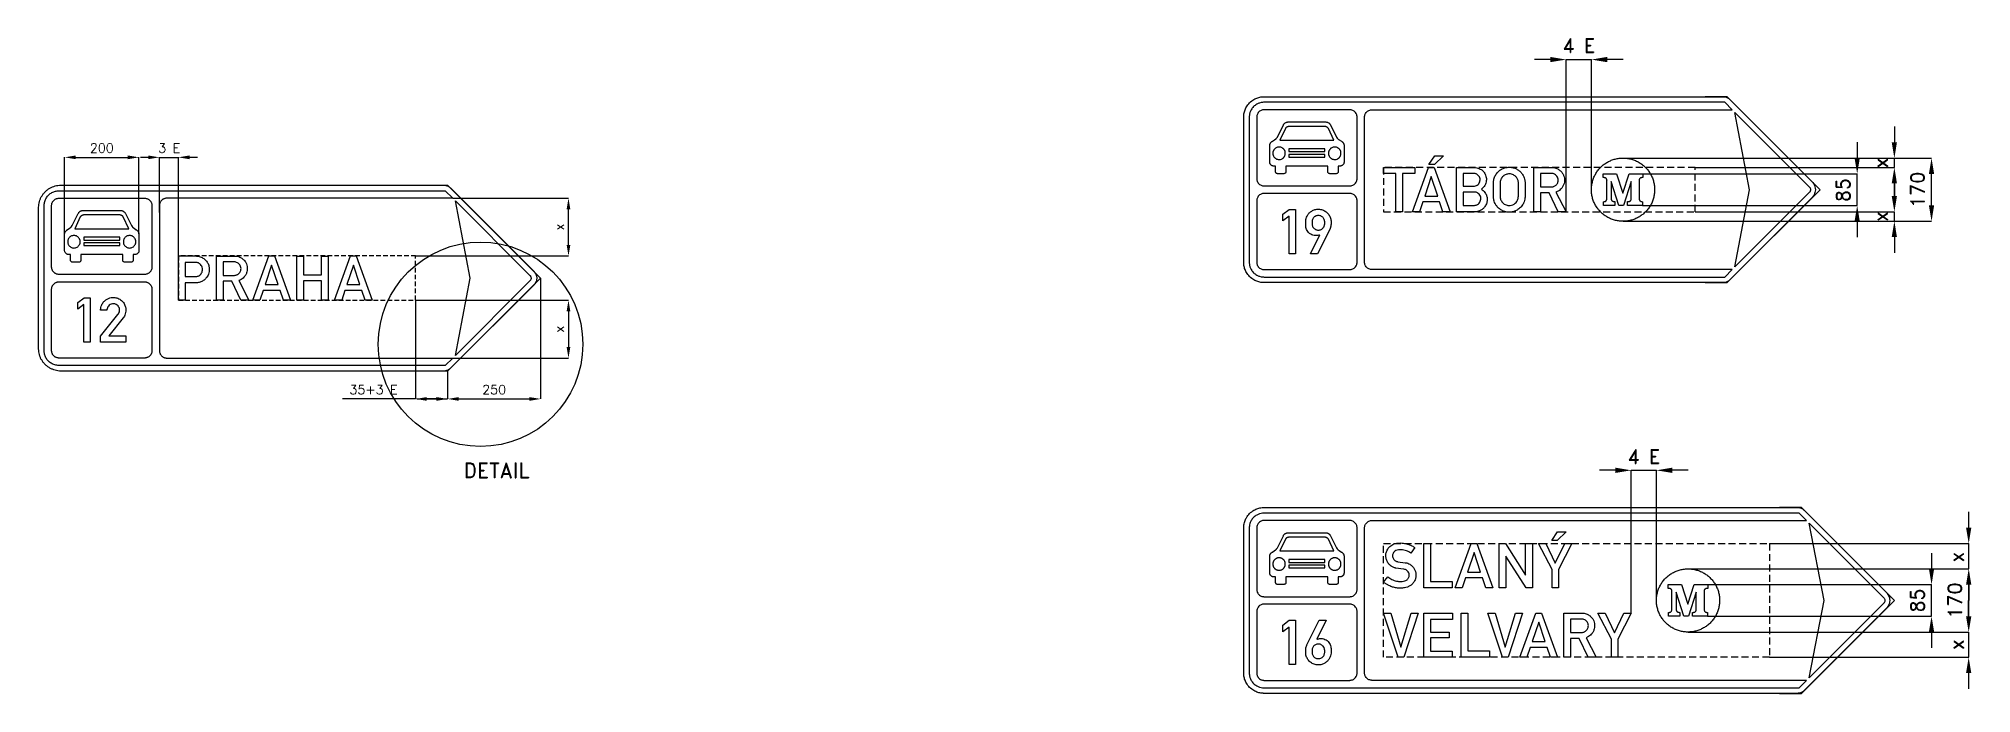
# Model space of a CAD drawing. Header units: millimetres. Extents: x 20 to 5218, y -827 to 934.
import ezdxf

# ---------------------------------------------------------------- set-up
doc = ezdxf.new("R2010")
doc.units = ezdxf.units.MM
doc.header["$LTSCALE"] = 5
doc.linetypes.add('ČÁRKOVANÁX2', pattern=[1.5, 1, -0.5])
doc.layers.add('Kóty', color=2, linetype='Continuous')
doc.layers.add('Značka', color=7, linetype='Continuous')
doc.styles.get("Standard").update_dxf_attribs({"font": 'romand.shx', "height": 25})
doc.dimstyles.get("Standard").update_dxf_attribs({"dimtxt": 25, "dimasz": 30, "dimexe": 0.18, "dimexo": 0.0625, "dimgap": 12.5, "dimtad": 1, "dimdec": 0, "dimzin": 0, "dimdsep": 46, "dimtxsty": 'Standard', "dimcen": 0.09, "dimadec": 0, "dimazin": 0, "dimtfac": 1, "dimtdec": 0, "dimtofl": 0, "dimtmove": 0, "dimatfit": 3, "dimfxl": 1, "dimtolj": 1, "dimtzin": 0, "dimarcsym": 0})

msp = doc.modelspace()

# ---------------------------------------------------------------- texts
at = {"layer": 'Kóty'}
msp.add_text('x', height=37.5, rotation=90, dxfattribs=at).set_placement((5196.7, -474.6))
at = {"layer": 'Kóty', "attachment_point": 5}
for s, insert, char_height in [('\\A1;4 E', (4161.7, 915.4), 37.5), ('\\A1;3 E', (370.7, 639.9), 25), ('\\A1;4 E', (4336.9, -189.6), 37.5)]:
    msp.add_mtext(s, dxfattribs=dict(at, insert=insert, char_height=char_height))
at = {"layer": 'Kóty', "char_height": 37.5, "attachment_point": 5, "rotation": 90}
for s, insert in [('\\A1;x', (4973.2, 600)), ('\\A1;85', (4873.2, 526.9)), ('\\A1;170', (5073.2, 527.9)), ('\\A1;x', (4973.2, 456)), ('\\A1;85', (5073.2, -577.2)), ('\\A1;170', (5173.2, -577.1)), ('\\A1;x', (5177.5, -695.7))]:
    msp.add_mtext(s, dxfattribs=dict(at, insert=insert))
at = {"layer": 'Značka', "color": 7, "insert": (1250.5, -227.2), "char_height": 40, "attachment_point": 5}
msp.add_mtext('\\A1;DETAIL', dxfattribs=at)

# ---------------------------------------------------------------- blocks, each defined once
blk = doc.blocks.new('*D0')
at = {"layer": 'Defpoints', "color": 0, "transparency": 16777216}
for p in [(1369.6, 289.9), (1119.6, 39.9), (1369.6, -35.1)]:
    blk.add_point(p, dxfattribs=at)
at = {"layer": 'Kóty', "color": 0, "lineweight": -2, "transparency": 16777216}
for p, q in [((1369.6, 289.9), (1369.6, -35.2)), ((1119.6, 39.9), (1119.6, -35.2)), ((1149.6, -35.1), (1339.6, -35.1))]:
    blk.add_line(p, q, dxfattribs=at)
at = {"layer": 'Kóty', "color": 0, "transparency": 16777216}
for points in [[(1149.6, -30.1), (1149.6, -40.1), (1119.6, -35.1)], [(1339.6, -30.1), (1339.6, -40.1), (1369.6, -35.1)]]:
    blk.add_solid(points, dxfattribs=at)
at = {"layer": 'Kóty', "color": 0, "transparency": 16777216, "insert": (1244.6, -10.1), "char_height": 25, "attachment_point": 5}
blk.add_mtext('\\A1;250', dxfattribs=at)
blk = doc.blocks.new('*D1')
at = {"layer": 'Defpoints', "color": 0, "transparency": 16777216}
for p in [(1033.6, 230.5), (1119.6, 2.3), (1033.6, -35.1)]:
    blk.add_point(p, dxfattribs=at)
at = {"layer": 'Kóty', "color": 0, "lineweight": -2, "transparency": 16777216}
for p, q in [((1033.6, 230.4), (1033.6, -35.2)), ((1119.6, 2.3), (1119.6, -35.2)), ((1033.6, -35.1), (837, -35.1)), ((1089.6, -35.1), (1063.6, -35.1))]:
    blk.add_line(p, q, dxfattribs=at)
at = {"layer": 'Kóty', "color": 0, "transparency": 16777216}
for points in [[(1063.6, -30.1), (1063.6, -40.1), (1033.6, -35.1)], [(1089.6, -30.1), (1089.6, -40.1), (1119.6, -35.1)]]:
    blk.add_solid(points, dxfattribs=at)
at = {"layer": 'Kóty', "color": 0, "transparency": 16777216, "insert": (920.3, -10.1), "char_height": 25, "attachment_point": 5}
blk.add_mtext('\\A1;35+3 E', dxfattribs=at)
blk = doc.blocks.new('*D2')
at = {"layer": 'Defpoints', "color": 0, "transparency": 16777216}
for p in [(1033.6, 230.5), (1133.2, 74.9), (1444.6, 74.9)]:
    blk.add_point(p, dxfattribs=at)
at = {"layer": 'Kóty', "color": 0, "lineweight": -2, "transparency": 16777216}
for p, q in [((1033.6, 230.5), (1444.8, 230.5)), ((1444.6, 200.5), (1444.6, 104.9)), ((1133.3, 74.9), (1444.8, 74.9))]:
    blk.add_line(p, q, dxfattribs=at)
at = {"layer": 'Kóty', "color": 0, "transparency": 16777216}
for points in [[(1439.6, 200.5), (1449.6, 200.5), (1444.6, 230.5)], [(1439.6, 104.9), (1449.6, 104.9), (1444.6, 74.9)]]:
    blk.add_solid(points, dxfattribs=at)
at = {"layer": 'Kóty', "color": 0, "transparency": 16777216, "insert": (1419.6, 152.7), "char_height": 25, "attachment_point": 5, "rotation": 90}
blk.add_mtext('\\A1;x', dxfattribs=at)
blk = doc.blocks.new('*D3')
at = {"layer": 'Defpoints', "color": 0, "transparency": 16777216}
for p in [(1133.3, 504.9), (1444.6, 504.9), (1033.6, 349.5)]:
    blk.add_point(p, dxfattribs=at)
at = {"layer": 'Kóty', "color": 0, "lineweight": -2, "transparency": 16777216}
for p, q in [((1133.3, 504.9), (1444.8, 504.9)), ((1444.6, 379.5), (1444.6, 474.9)), ((1033.6, 349.5), (1444.8, 349.5))]:
    blk.add_line(p, q, dxfattribs=at)
at = {"layer": 'Kóty', "color": 0, "transparency": 16777216}
for points in [[(1439.6, 474.9), (1449.6, 474.9), (1444.6, 504.9)], [(1439.6, 379.5), (1449.6, 379.5), (1444.6, 349.5)]]:
    blk.add_solid(points, dxfattribs=at)
at = {"layer": 'Kóty', "color": 0, "transparency": 16777216, "insert": (1419.6, 427.2), "char_height": 25, "attachment_point": 5, "rotation": 90}
blk.add_mtext('\\A1;x', dxfattribs=at)
blk = doc.blocks.new('*D4')
at = {"layer": 'Defpoints', "color": 0, "transparency": 16777216}
for p in [(289.4, 614.9), (89.4, 409.1), (289.4, 409.1)]:
    blk.add_point(p, dxfattribs=at)
at = {"layer": 'Kóty', "color": 0, "lineweight": -2, "transparency": 16777216}
for p, q in [((89.4, 409.1), (89.4, 615.1)), ((119.4, 614.9), (259.4, 614.9)), ((289.4, 409.1), (289.4, 615.1))]:
    blk.add_line(p, q, dxfattribs=at)
at = {"layer": 'Kóty', "color": 0, "transparency": 16777216}
for points in [[(119.4, 619.9), (119.4, 609.9), (89.4, 614.9)], [(259.4, 619.9), (259.4, 609.9), (289.4, 614.9)]]:
    blk.add_solid(points, dxfattribs=at)
at = {"layer": 'Kóty', "color": 0, "transparency": 16777216, "insert": (189.4, 639.9), "char_height": 25, "attachment_point": 5}
blk.add_mtext('\\A1;200', dxfattribs=at)

# ---------------------------------------------------------------- dimensions: what is measured, and where the dimension line sits
at = {"layer": 'Kóty'}
for base, p1, p2, picture, middle in [((289.4, 614.9), (89.4, 409.1), (289.4, 409.1), '*D4', (189.4, 639.9)), ((1369.6, -35.1), (1119.6, 39.9), (1369.6, 289.9), '*D0', (1244.6, -10.1))]:
    dim = msp.add_linear_dim(base=base, p1=p1, p2=p2, dimstyle='Standard', dxfattribs=at)
    dim.commit()
    dim.dimension.update_dxf_attribs({"geometry": picture, "text_midpoint": middle})
for base, p1, p2, picture, middle in [((1444.6, 504.9), (1033.6, 349.5), (1133.3, 504.9), '*D3', (1419.6, 427.2)), ((1444.6, 74.9), (1033.6, 230.5), (1133.2, 74.9), '*D2', (1419.6, 152.7))]:
    dim = msp.add_linear_dim(base=base, p1=p1, p2=p2, angle=90, text='x', dimstyle='Standard', dxfattribs=at)
    dim.commit()
    dim.dimension.update_dxf_attribs({"geometry": picture, "text_midpoint": middle})
dim = msp.add_linear_dim(base=(1033.6, -35.1), p1=(1119.6, 2.3), p2=(1033.6, 230.5), text='35+3 E', dimstyle='Standard', dxfattribs=at)
dim.commit()
dim.dimension.update_dxf_attribs({"geometry": '*D1', "text_midpoint": (920.3, -10.1)})

# ---------------------------------------------------------------- linework, layer by layer
at = {"layer": 'Kóty'}
for p, q in [((4085.4, 877.9), (4042.9, 877.9)), ((4127.9, 468.4), (4127.9, 878.1)), ((4127.9, 877.9), (4195.9, 877.9)), ((4195.9, 529.1), (4195.9, 878.1)), ((4280.9, 877.9), (4238.4, 877.9)), ((5010.7, 697.9), (5010.7, 655.4)), ((4910.7, 655.4), (4910.7, 612.9)), ((314.4, 614.9), (293.4, 614.9)), ((344.4, 466.6), (344.4, 615.1)), ((395.4, 349.5), (395.4, 615.1)), ((446.4, 614.9), (425.4, 614.9)), ((4280.5, 612.9), (5010.8, 612.9)), ((4280.5, 612.9), (5110.8, 612.9)), ((4474.7, 587.4), (5010.8, 587.4)), ((4334.1, 570.4), (4910.8, 570.4)), ((5010.7, 510.9), (5010.7, 553.4)), ((5010.7, 544.9), (5010.7, 502.4)), ((5110.7, 485.4), (5110.7, 570.4)), ((4333.6, 485.4), (4910.8, 485.4)), ((4474.7, 468.4), (5010.8, 468.4)), ((4281.5, 442.9), (5010.8, 442.9)), ((4281.5, 442.9), (5110.8, 442.9)), ((4910.7, 442.9), (4910.7, 400.4)), ((5010.7, 400.4), (5010.7, 357.9)), ((4260.3, -227.1), (4217.8, -227.1)), ((4302.8, -611), (4302.8, -226.9)), ((4302.8, -227.1), (4370.8, -227.1)), ((4370.8, -577.5), (4370.8, -226.9)), ((4455.8, -227.1), (4413.3, -227.1)), ((5210.7, -381.5), (5210.7, -339)), ((4674.6, -424), (5210.8, -424)), ((5110.7, -449.6), (5110.7, -492.1)), ((4460.3, -492), (5210.8, -492)), ((4508.9, -534.6), (5110.8, -534.6)), ((5210.7, -534.5), (5210.7, -577)), ((5210.7, -619.6), (5210.7, -534.6)), ((4508.4, -619.6), (5110.8, -619.6)), ((5210.5, -619.6), (5210.5, -577.1)), ((4456.3, -662.1), (5210.8, -662.1)), ((4461.1, -662.1), (5210.7, -662.1)), ((5110.7, -662.1), (5110.7, -704.6)), ((4674.7, -730.1), (5210.7, -730.1)), ((5210.5, -772.6), (5210.5, -815.1))]:
    msp.add_line(p, q, dxfattribs=at)
for points in [[(344.4, 614.9), (395.4, 614.9)], [(5010.7, 587.4), (5010.7, 612.9)], [(4910.7, 485.4), (4910.7, 570.4)], [(5010.7, 442.9), (5010.7, 468.4)], [(1037, -35.1), (1119.6, -35.1)], [(5210.7, -492.1), (5210.7, -424.1)], [(5110.7, -619.6), (5110.7, -534.6)], [(5210.7, -730.1), (5210.7, -662.1)]]:
    msp.add_lwpolyline(points, dxfattribs=at)
for points in [[(4085.4, 885), (4085.4, 870.9), (4127.9, 877.9)], [(4238.4, 885), (4238.4, 870.9), (4195.9, 877.9)], [(5003.6, 655.4), (5017.7, 655.4), (5010.7, 612.9)], [(314.4, 619.9), (314.4, 609.9), (344.4, 614.9)], [(425.4, 619.9), (425.4, 609.9), (395.4, 614.9)], [(4903.6, 612.9), (4917.7, 612.9), (4910.7, 570.4)], [(5003.6, 544.9), (5017.7, 544.9), (5010.7, 587.4)], [(5103.6, 570.4), (5117.7, 570.4), (5110.7, 612.9)], [(4903.6, 442.9), (4917.7, 442.9), (4910.7, 485.4)], [(5003.6, 510.9), (5017.7, 510.9), (5010.7, 468.4)], [(5103.6, 485.4), (5117.7, 485.4), (5110.7, 442.9)], [(5003.6, 400.4), (5017.7, 400.4), (5010.7, 442.9)], [(4260.3, -220), (4260.3, -234.1), (4302.8, -227.1)], [(4413.3, -220), (4413.3, -234.1), (4370.8, -227.1)], [(5203.6, -381.5), (5217.7, -381.5), (5210.7, -424)], [(5103.6, -492.1), (5117.7, -492.1), (5110.7, -534.6)], [(5203.6, -534.5), (5217.7, -534.5), (5210.7, -492)], [(5203.6, -534.6), (5217.7, -534.6), (5210.7, -492.1)], [(5103.6, -662.1), (5117.7, -662.1), (5110.7, -619.6)], [(5203.4, -619.6), (5217.6, -619.6), (5210.5, -662.1)], [(5203.6, -619.6), (5217.7, -619.6), (5210.7, -662.1)], [(5203.4, -772.6), (5217.6, -772.6), (5210.5, -730.1)]]:
    msp.add_solid(points, dxfattribs=at)
at = {"layer": 'Značka', "color": 5}
for points in [[(3315.7, 777.9), (4550.3, 777.9, -0.002614), (4551.3, 777.9, -0.007963), (4552.3, 777.9, -0.042035), (4556.1, 777.3, -0.040868), (4559.9, 776, -0.042266), (4563.4, 774.3, -0.046623), (4566.6, 772), (4567.3, 771.3), (4568, 770.6), (4789.5, 549.2), (4790.5, 548), (4791.6, 546.8, -0.055712), (4795, 541.6, -0.056198), (4797.2, 535.7, -0.069693), (4798.3, 527.9, -0.06837), (4797.2, 520.2, -0.056442), (4795, 514.3, -0.061135), (4791.6, 509.1), (4790.5, 507.9), (4789.5, 506.7), (4568, 285.3), (4567.3, 284.6), (4566.6, 283.9, -0.042033), (4563.4, 281.6, -0.040919), (4559.9, 279.8, -0.04227), (4556.2, 278.6, -0.046646), (4552.3, 278, -0.009258), (4551.3, 278, -0.003108), (4550.3, 277.9), (3315.7, 277.9), (3312.8, 278), (3309.9, 278.2, -0.055716), (3298.7, 280.6, -0.056169), (3288.2, 285.3, -0.069686), (3276.7, 294, -0.068355), (3268, 305.4, -0.05643), (3263.2, 316, -0.061123), (3261, 327.2, -0.012203), (3260.8, 330.1, -0.004068), (3260.7, 332.9), (3260.7, 722.9, -0.003576), (3260.8, 725.8, -0.010726), (3261, 728.7, -0.055717), (3263.3, 739.9, -0.056169), (3268, 750.4, -0.069696), (3276.7, 761.9, -0.068355), (3288.2, 770.6, -0.056427), (3298.7, 775.4, -0.061112), (3309.9, 777.6), (3312.8, 777.8), (3315.7, 777.9)], [(4574.5, 312.9), (3605.7, 312.9), (3604.6, 313), (3603.6, 313, -0.055728), (3599.5, 313.9, -0.056168), (3595.7, 315.6, -0.069701), (3591.5, 318.8, -0.068355), (3588.3, 322.9, -0.056435), (3586.6, 326.8, -0.061122), (3585.8, 330.8, -0.01217), (3585.7, 331.9, -0.004056), (3585.7, 332.9), (3585.7, 722.9, -0.003593), (3585.7, 724, -0.010705), (3585.8, 725, -0.055715), (3586.6, 729.1, -0.056165), (3588.3, 732.9, -0.069701), (3591.5, 737.1, -0.068332), (3595.7, 740.3, -0.056415), (3599.5, 742, -0.061115), (3603.6, 742.8), (3604.6, 742.9), (3605.7, 742.9), (4574.5, 742.9), (4554.5, 762.9), (3315.7, 762.9), (3313.6, 762.9), (3311.5, 762.7, 0.055698), (3303.3, 761, 0.056169), (3295.7, 757.6, 0.069703), (3287.3, 751.3, 0.068355), (3281, 742.9, 0.056428), (3277.5, 735.3, 0.061122), (3275.9, 727.1, 0.012207), (3275.7, 725, 0.004069), (3275.7, 722.9), (3275.7, 332.9, 0.003578), (3275.7, 330.8, 0.010726), (3275.9, 328.8, 0.055716), (3277.6, 320.6, 0.056165), (3281, 312.9, 0.069688), (3287.3, 304.6, 0.06835), (3295.7, 298.3, 0.056428), (3303.3, 294.8, 0.061122), (3311.5, 293.2), (3313.6, 293), (3315.7, 292.9), (4554.5, 292.9), (4574.5, 312.9)], [(3545.7, 742.9), (3315.7, 742.9), (3314.6, 742.9), (3313.6, 742.8, 0.055755), (3309.5, 742, 0.056143), (3305.7, 740.3, 0.069684), (3301.5, 737.1, 0.068362), (3298.3, 732.9, 0.056416), (3296.6, 729.1, 0.061127), (3295.8, 725, 0.012195), (3295.7, 724, 0.004069), (3295.7, 722.9), (3295.7, 557.9), (3295.7, 556.9, 0.010727), (3295.8, 555.8, 0.055718), (3296.6, 551.8, 0.056168), (3298.3, 547.9, 0.069688), (3301.5, 543.8, 0.068346), (3305.7, 540.6, 0.056415), (3309.5, 538.9, 0.061129), (3313.6, 538.1), (3314.6, 538), (3315.7, 537.9), (3545.7, 537.9), (3546.7, 538), (3547.8, 538.1, 0.055711), (3551.8, 538.9, 0.056168), (3555.7, 540.6, 0.069682), (3559.8, 543.8, 0.068355), (3563, 547.9, 0.056435), (3564.7, 551.8, 0.061124), (3565.6, 555.8, 0.012196), (3565.6, 556.9, 0.004085), (3565.7, 557.9), (3565.7, 722.9), (3565.6, 724, 0.010705), (3565.6, 725, 0.055715), (3564.7, 729.1, 0.056165), (3563, 732.9, 0.069705), (3559.8, 737.1, 0.068336), (3555.7, 740.3, 0.056415), (3551.8, 742, 0.061115), (3547.8, 742.8), (3546.7, 742.9), (3545.7, 742.9)], [(4581.5, 320), (4621.5, 527.9), (4581.5, 735.9), (4782.4, 535), (4782.7, 534.6), (4783.1, 534.2, -0.055669), (4784.2, 532.5, -0.056129), (4785, 530.5, -0.069682), (4785.3, 527.9, -0.068351), (4785, 525.4, -0.056429), (4784.2, 523.4, -0.061188), (4783.1, 521.6), (4782.7, 521.3), (4782.4, 520.9), (4581.5, 320)], [(3482, 710), (3483.2, 709.8), (3484.3, 709.6), (3485.3, 709.4), (3486.3, 709.1), (3487.3, 708.6), (3488.4, 708.1), (3489.4, 707.4), (3490.3, 706.7), (3491.1, 706), (3491.9, 705.2), (3492.5, 704.3), (3493.2, 703.4), (3493.6, 702.6), (3494, 701.9), (3510.1, 669.5), (3512.3, 666.4), (3512.6, 666), (3513, 665.6), (3513.4, 665.2), (3513.8, 664.8), (3514.2, 664.5), (3514.6, 664.1), (3515, 663.8), (3515.4, 663.5), (3515.7, 663.2), (3516.1, 663), (3516.7, 662.6), (3517.4, 662.2), (3523.5, 658.2), (3524.4, 657.6), (3525.2, 657), (3526.2, 656.3), (3527, 655.4), (3527.7, 654.6), (3528.4, 653.7), (3528.9, 652.8), (3529.4, 651.9), (3529.7, 651.1), (3530, 650.2, -0.02332), (3530.3, 649.2), (3530.5, 648.1), (3530.6, 647.6), (3530.7, 647.1), (3530.7, 602.3, -0.007046), (3530.5, 600.9, -0.021091), (3530.3, 599.6, -0.033788), (3529.9, 598.2, -0.040474), (3529.2, 596.8, -0.03738), (3528.5, 595.7), (3527.6, 594.7), (3526.6, 593.8), (3525.6, 593), (3524.7, 592.5), (3523.7, 592), (3522.3, 591.6), (3521, 591.4), (3520.3, 591.3), (3519.7, 591.2), (3514.9, 591.2), (3514.9, 576.5, -0.014725), (3514.8, 575.4, -0.044439), (3514.6, 574.4, -0.079428), (3513.8, 573, -0.08528), (3512.7, 572, -0.082663), (3511.2, 571.3), (3509.4, 570.9), (3492.4, 570.9), (3491, 571.2, -0.059604), (3489.6, 571.7, -0.076978), (3488.4, 572.6, -0.081068), (3487.6, 573.8, -0.063456), (3487.1, 575.1, -0.020473), (3486.9, 576.5), (3486.9, 591.2), (3374.4, 591.2), (3374.4, 576.5, -0.014125), (3374.3, 575.4, -0.042583), (3374.1, 574.4, -0.079396), (3373.3, 573, -0.085997), (3372.1, 572, -0.078877), (3370.6, 571.3), (3369, 570.9), (3351.9, 570.9), (3350.4, 571.2, -0.063647), (3349, 571.7, -0.077216), (3347.9, 572.6, -0.081532), (3347, 573.8, -0.064415), (3346.6, 575.1, -0.020774), (3346.4, 576.5), (3346.4, 591.2), (3341.7, 591.2), (3340.9, 591.3), (3340.1, 591.4), (3338.8, 591.6), (3337.6, 592), (3336.6, 592.5), (3335.7, 593), (3334.6, 593.8), (3333.7, 594.8), (3332.7, 595.9, -0.039937), (3332, 597.1, -0.041748), (3331.4, 598.5, -0.033851), (3331, 599.9, -0.017783), (3330.8, 601.1), (3330.7, 602.3), (3330.7, 647.1), (3330.8, 647.7), (3330.8, 648.3), (3331, 649.3, -0.023077), (3331.3, 650.3), (3331.6, 651.1), (3332, 651.9), (3332.5, 652.8), (3333, 653.8), (3333.7, 654.7), (3334.5, 655.6), (3335.4, 656.4), (3336.3, 657.2), (3337.1, 657.7), (3337.9, 658.2), (3343.9, 662.2), (3344.6, 662.6), (3345.3, 663), (3345.6, 663.3), (3345.9, 663.5), (3346.4, 663.8), (3346.8, 664.2), (3347.2, 664.5), (3347.6, 664.9), (3348, 665.3), (3348.5, 665.7), (3348.8, 666.1), (3349.1, 666.4), (3351.2, 669.5), (3367.3, 701.9), (3367.6, 702.5), (3368, 703.1), (3368.6, 704), (3369.3, 705), (3369.9, 705.6), (3370.6, 706.3), (3371.5, 707), (3372.5, 707.7), (3373.6, 708.4), (3374.7, 708.9), (3376, 709.4), (3377.3, 709.7), (3378.3, 709.9), (3379.3, 710), (3482, 710)], [(3372.6, 625.8, 0.009645), (3372.5, 627.9, 0.029227), (3372.1, 630, 0.03846), (3371.5, 632.1, 0.034241), (3370.5, 634.1, 0.033113), (3369.3, 635.9, 0.03434), (3367.9, 637.6, 0.03467), (3366.3, 639), (3364.4, 640.3), (3362.5, 641.3), (3360.4, 642), (3358.3, 642.5), (3356.1, 642.6), (3353.9, 642.5), (3351.7, 642.1), (3349.6, 641.5), (3347.6, 640.5), (3345.8, 639.3), (3344.1, 637.9, 0.034414), (3342.6, 636.3, 0.034414), (3341.4, 634.4, 0.034425), (3340.4, 632.5, 0.034419), (3339.7, 630.4, 0.034428), (3339.2, 628.3, 0.034414), (3339, 626.1, 0.03441), (3339.1, 623.9, 0.034402), (3339.5, 621.7, 0.03441), (3340.2, 619.6, 0.03439), (3341.2, 617.6, 0.034371), (3342.4, 615.8, 0.034418), (3343.8, 614.1, 0.034387), (3345.4, 612.6), (3347.2, 611.4), (3349.2, 610.4), (3351.3, 609.7), (3353.4, 609.2), (3355.6, 609), (3357.8, 609.1), (3360, 609.5), (3362.1, 610.2), (3364.1, 611.2), (3365.9, 612.4, 0.034387), (3367.6, 613.8, 0.034412), (3369, 615.4, 0.034569), (3370.3, 617.2, 0.034413), (3371.3, 619.2, 0.033704), (3372, 621.3, 0.03448), (3372.5, 623.4, 0.037299), (3372.6, 625.6), (3372.6, 625.7), (3372.6, 625.8)], [(3522.3, 625.8, 0.009649), (3522.1, 627.9, 0.02922), (3521.8, 630, 0.03845), (3521.1, 632.1, 0.034234), (3520.2, 634.1, 0.033127), (3519, 635.9, 0.034348), (3517.5, 637.6, 0.034675), (3515.9, 639, 0.034409), (3514.1, 640.3, 0.03434), (3512.1, 641.3), (3510.1, 642), (3507.9, 642.5), (3505.7, 642.6), (3503.5, 642.5), (3501.4, 642.1), (3499.3, 641.5), (3497.3, 640.5, 0.034409), (3495.4, 639.3, 0.034403), (3493.8, 637.9, 0.034419), (3492.3, 636.3, 0.034411), (3491, 634.4, 0.034425), (3490, 632.5, 0.034412), (3489.3, 630.4, 0.034432), (3488.8, 628.3, 0.034421), (3488.7, 626.1, 0.03441), (3488.8, 623.9, 0.034399), (3489.2, 621.7, 0.03441), (3489.9, 619.6, 0.034387), (3490.8, 617.6, 0.034371), (3492, 615.8, 0.034423), (3493.5, 614.1, 0.034384), (3495.1, 612.6, 0.034497), (3496.9, 611.4, 0.034394), (3498.9, 610.4), (3500.9, 609.7), (3503.1, 609.2), (3505.3, 609), (3507.5, 609.1), (3509.6, 609.5), (3511.7, 610.2, 0.034396), (3513.7, 611.2, 0.034462), (3515.6, 612.4, 0.034396), (3517.2, 613.8, 0.034405), (3518.7, 615.4, 0.034569), (3519.9, 617.2, 0.034413), (3520.9, 619.2, 0.03369), (3521.7, 621.3, 0.034487), (3522.1, 623.4, 0.037295), (3522.3, 625.6), (3522.3, 625.7), (3522.3, 625.8)], [(3832.6, 468.4), (3832.6, 587.4), (3881.5, 587.4), (3882.7, 587.4), (3883.9, 587.3, -0.053524), (3890.6, 586.2, -0.058869), (3897, 583.5, -0.084088), (3904.8, 577.6, -0.083984), (3910.2, 569.4, -0.05288), (3912.3, 563.7, -0.048085), (3913.3, 557.7, -0.047689), (3913.1, 551.6, -0.051685), (3911.8, 545.6, -0.057799), (3909, 539.4, -0.056929), (3904.9, 534, -0.019033), (3903.3, 532.4, -0.01921), (3901.7, 531), (3900.8, 530.2), (3899.9, 529.6), (3901.1, 528.7), (3902.3, 527.8, -0.045549), (3907.2, 523.2, -0.05398), (3911.2, 517.8, -0.077424), (3914.7, 509.3, -0.076327), (3915.5, 500, -0.084936), (3913.4, 489.7, -0.082719), (3908, 480.7, -0.067284), (3902, 474.8, -0.067548), (3894.6, 470.7, -0.045481), (3889.4, 469.1, -0.048761), (3884, 468.5), (3883, 468.4), (3882, 468.4), (3832.6, 468.4)], [(3932.4, 547, -0.00155), (3932.4, 548, -0.004525), (3932.5, 549, -0.030686), (3933.1, 553.9, -0.031065), (3934.4, 558.8, -0.066295), (3939, 568.6, -0.068483), (3946, 576.9, -0.061853), (3953.8, 582.7, -0.059925), (3962.6, 586.5, -0.057342), (3971.8, 588.2, -0.057585), (3981.1, 587.9, -0.056914), (3990.1, 585.6, -0.057493), (3998.2, 581.4, -0.055373), (4005.2, 575.8, -0.053459), (4010.7, 568.8, -0.043041), (4014, 562.8, -0.048858), (4016.2, 556.4, -0.022699), (4016.8, 552.9, -0.012948), (4017.3, 549.3), (4017.3, 548.7), (4017.4, 548.1), (4017.4, 508.3, -0.00099), (4017.3, 507.3, -0.002768), (4017.2, 506.4, -0.035768), (4015.9, 499, -0.047842), (4013.4, 492, -0.078792), (4007.1, 482, -0.073095), (3998, 474.3, -0.060116), (3989.4, 469.9, -0.059852), (3980, 467.7, -0.071114), (3968.3, 467.8, -0.074188), (3957.1, 471.2, -0.066043), (3948.3, 476.6, -0.061695), (3941.1, 484, -0.047088), (3937, 490.3, -0.053882), (3934.2, 497.3, -0.030211), (3933.2, 502, -0.017685), (3932.6, 506.7), (3932.5, 507.8), (3932.4, 508.9), (3932.4, 547)], [(4040.7, 468.4), (4040.7, 587.4), (4090.8, 587.4), (4091.5, 587.4), (4092.2, 587.4, -0.052874), (4097.8, 586.6, -0.045269), (4103.2, 584.7, -0.068751), (4111.2, 579.9, -0.074105), (4117.4, 573.1, -0.062836), (4121.2, 566.4, -0.059665), (4123.2, 559, -0.055139), (4123.6, 551.8, -0.055185), (4122.4, 544.6, -0.062319), (4119.4, 537, -0.063049), (4114.6, 530.4, -0.052736), (4109.6, 525.9, -0.055197), (4103.9, 522.6, -0.011454), (4102.3, 521.9), (4100.6, 521.2), (4127.9, 468.4), (4106.5, 468.4), (4082.2, 519.4), (4058.8, 519.4), (4058.8, 468.4), (4040.7, 468.4)], [(225.6, 39.9), (79.6, 39.9), (79.4, 39.9), (79.1, 39.9, -0.03218), (71.4, 40.5, -0.035443), (63.8, 42.1, -0.036267), (56.4, 44.6, -0.034421), (49.5, 48.1, -0.033721), (43, 52.4, -0.034085), (37.2, 57.5, -0.034209), (32, 63.3, -0.034229), (27.7, 69.8, -0.034044), (24.2, 76.7, -0.033412), (21.7, 84.1, -0.034127), (20.1, 91.7, -0.036745), (19.6, 99.5), (19.6, 99.7), (19.6, 99.9), (19.6, 479.9), (19.6, 480.2), (19.6, 480.4, -0.03218), (20.1, 488.2, -0.035443), (21.7, 495.8, -0.036265), (24.2, 503.1, -0.03442), (27.7, 510.1, -0.033723), (32, 516.5, -0.034084), (37.2, 522.4, -0.034207), (43, 527.5, -0.034229), (49.5, 531.8, -0.034048), (56.4, 535.3, -0.033412), (63.8, 537.8, -0.034129), (71.4, 539.4, -0.036749), (79.1, 539.9), (79.4, 539.9), (79.6, 539.9), (459.6, 539.9), (459.7, 539.9), (1109.2, 539.9), (1109.6, 539.9), (1109.9, 539.9, -0.033639), (1113.1, 539.6, -0.035698), (1116.3, 538.9, -0.035995), (1119.4, 537.8, -0.034194), (1122.3, 536.3, -0.028013), (1124.5, 534.8, -0.030278), (1126.5, 533), (1126.7, 532.8), (1126.9, 532.6), (1351.9, 307.6), (1352.1, 307.4), (1352.4, 307.1, -0.033471), (1354.5, 304.6, -0.035562), (1356.2, 301.9, -0.036075), (1357.6, 298.9, -0.034689), (1358.5, 295.8, -0.034177), (1359.1, 292.6, -0.034437), (1359.2, 289.3, -0.034584), (1358.9, 286, -0.034578), (1358.2, 282.8, -0.034414), (1357.1, 279.8, -0.033916), (1355.5, 276.9), (1354.1, 274.7), (1352.3, 272.7), (1352.1, 272.5), (1351.9, 272.3), (1126.9, 47.3), (1126.7, 47), (1126.4, 46.8, -0.03342), (1123.9, 44.7, -0.035701), (1121.2, 43, -0.036084), (1118.2, 41.6, -0.034165), (1115.1, 40.6, -0.027998), (1112.5, 40.1, -0.030323), (1109.8, 39.9, -0.002662), (1109.5, 39.9), (1109.2, 39.9), (459.6, 39.9), (225.6, 39.9)], [(344.4, 484.9), (344.4, 94.9), (344.4, 94.7), (344.4, 94.4, 0.033354), (344.6, 91.8, 0.035595), (345.2, 89.3, 0.036119), (346.1, 86.8, 0.034649), (347.4, 84.5, 0.034101), (348.9, 82.3, 0.034426), (350.6, 80.4, 0.034572), (352.6, 78.8, 0.034606), (354.9, 77.4, 0.034378), (357.2, 76.3, 0.033762), (359.7, 75.5, 0.028229), (361.8, 75.1, 0.030629), (363.9, 74.9), (364.2, 74.9), (364.4, 74.9), (1133.2, 74.9), (1113.2, 54.9), (74.4, 54.9), (73.9, 54.9), (73.4, 55, -0.033588), (68.2, 55.4, -0.035612), (63, 56.6, -0.036064), (58.1, 58.4, -0.034667), (53.5, 60.8, -0.034134), (49.2, 63.8, -0.034433), (45.4, 67.4, -0.034558), (42, 71.4, -0.034597), (39.3, 75.9, -0.034365), (37.1, 80.6, -0.033733), (35.5, 85.6, -0.028224), (34.7, 89.8, -0.030666), (34.4, 94), (34.4, 94.5), (34.4, 94.9), (34.4, 484.9), (34.4, 485.5), (34.4, 486, -0.033589), (34.9, 491.2, -0.035602), (36.1, 496.3, -0.036059), (37.8, 501.2, -0.034676), (40.3, 505.8, -0.034142), (43.3, 510.1, -0.034433), (46.9, 514, -0.034543), (50.9, 517.3, -0.034548), (55.3, 520.1, -0.03439), (60.1, 522.3, -0.033974), (65.1, 523.8, -0.028193), (69.2, 524.6, -0.029993), (73.5, 524.9), (73.9, 524.9), (74.4, 524.9), (1113.2, 524.9), (1133.2, 504.9), (364.4, 504.9), (364.1, 504.9), (363.9, 504.9, 0.033365), (361.3, 504.7, 0.035593), (358.7, 504.1, 0.036127), (356.3, 503.2, 0.03466), (354, 502, 0.034109), (351.8, 500.5, 0.034412), (349.9, 498.7, 0.034583), (348.2, 496.7, 0.034612), (346.8, 494.5, 0.034369), (345.7, 492.1, 0.033751), (345, 489.6, 0.028216), (344.6, 487.5, 0.030627), (344.4, 485.4), (344.4, 485.2), (344.4, 484.9)], [(3850.7, 571.4), (3850.7, 537.5), (3879.2, 537.5), (3880.4, 537.5), (3881.5, 537.6, 0.091625), (3886.5, 539, 0.08074), (3890.9, 542.1, 0.081307), (3894.3, 546.3, 0.086105), (3896.1, 551.3, 0.08746), (3896.3, 556.8, 0.085843), (3894.6, 562.1, 0.081943), (3891.6, 566.4, 0.07864), (3887.3, 569.5, 0.046692), (3884.7, 570.7, 0.054004), (3881.9, 571.3), (3881.3, 571.4), (3880.7, 571.4), (3850.7, 571.4)], [(3850.7, 521.6), (3850.7, 485.6), (3879.4, 485.6), (3880.4, 485.6), (3881.5, 485.6, 0.058725), (3885.8, 486.4, 0.063137), (3889.8, 488.2, 0.084071), (3894.2, 491.9, 0.085717), (3897.1, 496.8, 0.082257), (3898.5, 502.1, 0.080964), (3898.1, 507.5, 0.088837), (3895.8, 513.1, 0.084248), (3891.6, 517.7, 0.065585), (3887.9, 520.1, 0.080417), (3883.8, 521.4), (3882.6, 521.5), (3881.4, 521.6), (3850.7, 521.6)], [(3950.5, 546.9), (3950.5, 508.9), (3950.5, 508.2), (3950.6, 507.4, 0.037584), (3951.2, 503.7, 0.041676), (3952.5, 500.1, 0.062884), (3955.3, 495.2, 0.060181), (3959.2, 491.1, 0.059427), (3963.7, 487.9, 0.064329), (3968.9, 486, 0.050519), (3973.2, 485.4, 0.044565), (3977.5, 485.5, 0.073902), (3984.8, 487.5, 0.085003), (3991.2, 491.6, 0.073636), (3995.4, 496.4, 0.063581), (3998.1, 502.3, 0.033174), (3999, 505.2, 0.042617), (3999.3, 508.2, 0.004461), (3999.3, 508.6), (3999.4, 509), (3999.4, 546.9), (3999.4, 547.5, 0.008322), (3999.4, 548.2, 0.062598), (3998.7, 552.4, 0.048317), (3997.1, 556.3, 0.076901), (3992.7, 562.7, 0.08377), (3986.6, 567.4, 0.069874), (3980.9, 569.7, 0.06666), (3974.7, 570.4, 0.088527), (3966.2, 568.9, 0.098122), (3959, 564.5, 0.062845), (3955.3, 560.6, 0.05139), (3952.7, 555.9, 0.039512), (3951.3, 552.2, 0.050753), (3950.6, 548.3, 0.0072), (3950.5, 547.6, 0.002399), (3950.5, 546.9)], [(4058.8, 571.4), (4058.8, 535.3), (4088, 535.3), (4088.7, 535.3), (4089.4, 535.4, 0.040803), (4092.7, 535.9, 0.049437), (4095.9, 537, 0.110768), (4102.1, 541.5, 0.114763), (4105.8, 548.3, 0.085168), (4106.7, 553.6, 0.080081), (4105.8, 558.9, 0.08408), (4103.1, 564.1, 0.081226), (4098.9, 568.2, 0.06711), (4095, 570.4, 0.082142), (4090.6, 571.4), (4090.1, 571.4), (4089.6, 571.4), (4058.8, 571.4)], [(74.4, 299.9), (74.3, 299.9), (74.3, 299.9, -0.032179), (71.7, 300.1, -0.035442), (69.1, 300.6, -0.036259), (66.7, 301.5, -0.034414), (64.4, 302.6, -0.03372), (62.2, 304.1, -0.034079), (60.3, 305.8, -0.03421), (58.6, 307.7, -0.034232), (57.1, 309.9, -0.034046), (56, 312.2, -0.033413), (55.1, 314.7, -0.034126), (54.6, 317.2, -0.036744), (54.4, 319.8), (54.4, 319.9), (54.4, 319.9), (54.4, 484.9), (54.4, 485), (54.4, 485.1, -0.032179), (54.6, 487.7, -0.035444), (55.1, 490.2, -0.036265), (55.9, 492.7, -0.034417), (57.1, 495, -0.033718), (58.6, 497.1, -0.03408), (60.3, 499.1, -0.034213), (62.2, 500.8, -0.034222), (64.4, 502.2, -0.034048), (66.7, 503.4, -0.033405), (69.1, 504.2, -0.034129), (71.7, 504.8, -0.036741), (74.3, 504.9), (74.3, 504.9), (74.4, 504.9), (304.4, 504.9), (304.5, 504.9), (304.6, 504.9, -0.032179), (307.1, 504.8, -0.035443), (309.7, 504.2, -0.036259), (312.1, 503.4, -0.034409), (314.5, 502.2, -0.033719), (316.6, 500.8, -0.034073), (318.6, 499.1, -0.034214), (320.3, 497.1, -0.034226), (321.7, 495, -0.03405), (322.9, 492.7, -0.033407), (323.7, 490.2, -0.034128), (324.2, 487.7, -0.036741), (324.4, 485.1), (324.4, 485), (324.4, 484.9), (324.4, 319.9), (324.4, 319.9), (324.4, 319.8, -0.032179), (324.2, 317.2, -0.035443), (323.7, 314.7, -0.036259), (322.9, 312.2, -0.034409), (321.7, 309.9, -0.033719), (320.3, 307.7, -0.034073), (318.6, 305.8, -0.034214), (316.6, 304.1, -0.034226), (314.5, 302.6, -0.03405), (312.1, 301.5, -0.033407), (309.7, 300.6, -0.034128), (307.1, 300.1, -0.036741), (304.6, 299.9), (304.5, 299.9), (304.4, 299.9), (74.4, 299.9)], [(240.7, 472), (241.9, 471.8), (243.1, 471.6), (244.1, 471.4), (245, 471.1), (246.1, 470.6), (247.1, 470.1), (248.1, 469.4), (249.1, 468.7), (249.9, 468), (250.6, 467.2), (251.3, 466.3), (251.9, 465.4), (252.3, 464.6), (252.8, 463.9), (268.9, 431.5), (271, 428.4), (271.4, 428), (271.7, 427.6), (272.1, 427.2), (272.5, 426.8), (272.9, 426.5), (273.3, 426.1), (273.7, 425.8), (274.1, 425.5), (274.5, 425.2), (274.8, 425), (275.5, 424.6), (276.1, 424.2), (282.2, 420.2), (283.1, 419.6), (284, 419), (284.9, 418.3), (285.8, 417.4), (286.5, 416.6), (287.1, 415.7), (287.6, 414.8), (288.1, 413.9), (288.5, 413.1), (288.8, 412.2), (289.1, 411.2), (289.3, 410.1), (289.3, 409.6), (289.4, 409.1), (289.4, 364.3), (289.2, 362.9, -0.021073), (289, 361.6, -0.033809), (288.6, 360.2, -0.040586), (288, 358.8), (287.2, 357.7), (286.3, 356.7), (285.4, 355.8), (284.3, 355), (283.4, 354.5), (282.4, 354), (281.1, 353.6), (279.7, 353.4), (279.1, 353.3), (278.4, 353.2), (273.7, 353.2), (273.7, 338.5, -0.014542), (273.6, 337.4, -0.044589), (273.3, 336.4, -0.079404), (272.6, 335, -0.085318), (271.5, 334, -0.082633), (269.9, 333.3), (268.2, 332.9), (251.1, 332.9), (249.7, 333.2), (248.4, 333.7), (247.2, 334.6, -0.080981), (246.3, 335.8, -0.063413), (245.9, 337.1), (245.6, 338.5), (245.6, 353.2), (133.2, 353.2), (133.2, 338.5), (133, 337.4, -0.042423), (132.8, 336.4, -0.079389), (132, 335, -0.086009), (130.9, 334), (129.4, 333.3), (127.7, 332.9), (110.6, 332.9), (109.1, 333.2), (107.8, 333.7), (106.6, 334.6, -0.081719), (105.8, 335.8, -0.064518), (105.3, 337.1), (105.1, 338.5), (105.1, 353.2), (100.4, 353.2), (99.6, 353.3), (98.8, 353.4), (97.5, 353.6), (96.3, 354), (95.4, 354.5), (94.5, 355), (93.4, 355.8), (92.4, 356.8), (91.5, 357.9), (90.7, 359.1), (90.1, 360.5, -0.033882), (89.7, 361.9), (89.5, 363.1), (89.4, 364.3), (89.4, 409.1), (89.5, 409.7), (89.6, 410.3), (89.8, 411.3), (90.1, 412.3), (90.4, 413.1), (90.7, 413.9), (91.2, 414.8), (91.8, 415.8), (92.4, 416.7), (93.2, 417.6), (94.1, 418.4), (95.1, 419.2), (95.8, 419.7), (96.6, 420.2), (102.7, 424.2), (103.3, 424.6), (104, 425), (104.3, 425.3), (104.7, 425.5), (105.1, 425.8), (105.5, 426.2), (105.9, 426.5), (106.3, 426.9), (106.8, 427.3), (107.2, 427.7), (107.5, 428.1), (107.8, 428.4), (109.9, 431.5), (126.1, 463.9), (126.4, 464.5), (126.7, 465.1), (127.3, 466), (128, 467), (128.6, 467.6), (129.3, 468.3), (130.2, 469), (131.2, 469.7), (132.3, 470.4), (133.4, 470.9), (134.7, 471.4), (136, 471.7), (137.1, 471.9), (138.1, 472), (240.7, 472)], [(3545.7, 517.9), (3315.7, 517.9), (3314.6, 517.9), (3313.6, 517.8, 0.055727), (3309.5, 517, 0.056156), (3305.7, 515.3, 0.069684), (3301.5, 512.1, 0.068362), (3298.3, 507.9, 0.056423), (3296.6, 504.1, 0.061124), (3295.8, 500, 0.012204), (3295.7, 499, 0.004069), (3295.7, 497.9), (3295.7, 332.9), (3295.7, 331.9, 0.010727), (3295.8, 330.8, 0.055712), (3296.6, 326.8, 0.056163), (3298.3, 322.9, 0.069688), (3301.5, 318.8, 0.068364), (3305.7, 315.6, 0.056428), (3309.5, 313.9, 0.061129), (3313.6, 313), (3314.6, 313), (3315.7, 312.9), (3545.7, 312.9), (3546.7, 313), (3547.8, 313, 0.055725), (3551.8, 313.9, 0.056168), (3555.7, 315.6, 0.069701), (3559.8, 318.8, 0.068355), (3563, 322.9, 0.056435), (3564.7, 326.8, 0.061122), (3565.6, 330.8, 0.0122), (3565.6, 331.9, 0.004085), (3565.7, 332.9), (3565.7, 497.9), (3565.6, 499, 0.010709), (3565.6, 500, 0.055715), (3564.7, 504.1, 0.056177), (3563, 507.9, 0.069705), (3559.8, 512.1, 0.068354), (3555.7, 515.3, 0.056415), (3551.8, 517, 0.061129), (3547.8, 517.8), (3546.7, 517.9), (3545.7, 517.9)], [(3440.1, 355.5), (3465.6, 406.3), (3464.1, 405.8), (3462.7, 405.4, -0.039121), (3458, 404.5, -0.045951), (3453.3, 404.3, -0.066129), (3446.8, 405.5, -0.062049), (3440.8, 408.3, -0.064466), (3435.3, 412.5, -0.067504), (3431.1, 417.9, -0.060703), (3428.6, 423.5, -0.06287), (3427.5, 429.5), (3427.5, 430.1), (3427.4, 430.8), (3427.5, 442.3, -0.0019), (3427.5, 443.1, -0.005641), (3427.5, 444, -0.057675), (3428.6, 450.6, -0.056055), (3431.1, 456.9, -0.065504), (3435.7, 463.7, -0.061136), (3441.8, 469.1, -0.069353), (3450.1, 473.5, -0.0745), (3459.3, 475.4, -0.0866), (3470.2, 474.4, -0.085335), (3480.1, 469.9, -0.080119), (3487.8, 463, -0.076177), (3493.1, 454.1, -0.044515), (3494.8, 449, -0.055003), (3495.5, 443.7, -0.006126), (3495.5, 443), (3495.5, 442.3), (3495.5, 434.3), (3495.4, 433.7), (3495.4, 433, -0.015251), (3495, 430.3, -0.02387), (3494.4, 427.7, -0.024148), (3493.7, 425.2, -0.019818), (3492.8, 422.9), (3492.4, 422.1), (3492, 421.2), (3459.3, 355.5), (3440.1, 355.5)], [(3478.5, 435.2), (3478.5, 442.4), (3478.4, 442.9), (3478.4, 443.4, 0.046128), (3477.4, 447.4, 0.065934), (3475.6, 451.1, 0.065648), (3473.2, 453.9, 0.058912), (3470.2, 456.1, 0.067225), (3466.1, 457.9, 0.06935), (3461.8, 458.5, 0.0722), (3457.1, 457.9, 0.068731), (3452.8, 456.1, 0.04488), (3450.4, 454.4, 0.047767), (3448.3, 452.4, 0.063454), (3446.2, 449.1, 0.065646), (3444.9, 445.4, 0.021291), (3444.7, 443.8, 0.007111), (3444.5, 442.3), (3444.5, 435.4), (3444.5, 434.5), (3444.6, 433.7, 0.051264), (3445.5, 430.4, 0.055517), (3446.9, 427.3, 0.075008), (3449.9, 423.6, 0.072374), (3453.8, 421, 0.044074), (3456.3, 420, 0.04374), (3459.1, 419.3), (3460.3, 419.2), (3461.5, 419.2, 0.05759), (3465.4, 419.6, 0.060878), (3469.1, 420.9, 0.069274), (3472.7, 423.3, 0.070575), (3475.6, 426.6, 0.064053), (3477.5, 430.2, 0.060749), (3478.4, 434.1), (3478.5, 434.7), (3478.5, 435.2)], [(131.4, 387.8, 0.009682), (131.2, 389.9, 0.029197), (130.9, 392, 0.038431), (130.2, 394.1, 0.034276), (129.2, 396.1), (128.1, 397.9), (126.6, 399.6), (125, 401), (123.2, 402.3), (121.2, 403.3), (119.1, 404), (117, 404.5), (114.8, 404.6), (112.6, 404.5), (110.4, 404.1), (108.3, 403.5), (106.4, 402.5), (104.5, 401.3), (102.8, 399.9), (101.4, 398.3), (100.1, 396.4), (99.1, 394.5, 0.034418), (98.4, 392.4, 0.034375), (97.9, 390.3, 0.034456), (97.8, 388.1, 0.034345), (97.9, 385.9, 0.03444), (98.3, 383.7, 0.034432), (99, 381.6, 0.034407), (99.9, 379.6), (101.1, 377.8), (102.5, 376.1), (104.2, 374.6), (106, 373.4), (107.9, 372.4), (110, 371.7), (112.2, 371.2), (114.4, 371), (116.6, 371.1), (118.7, 371.5), (120.8, 372.2), (122.8, 373.2), (124.6, 374.4), (126.3, 375.8), (127.8, 377.4), (129, 379.2), (130, 381.2, 0.033711), (130.8, 383.3, 0.034449), (131.2, 385.4, 0.037299), (131.4, 387.6), (131.4, 387.7), (131.4, 387.8)], [(281, 387.8, 0.009682), (280.9, 389.9, 0.029197), (280.5, 392, 0.038431), (279.9, 394.1, 0.034276), (278.9, 396.1), (277.7, 397.9), (276.3, 399.6), (274.6, 401), (272.8, 402.3), (270.9, 403.3), (268.8, 404), (266.6, 404.5), (264.5, 404.6), (262.3, 404.5), (260.1, 404.1), (258, 403.5), (256, 402.5), (254.2, 401.3), (252.5, 399.9), (251, 398.3), (249.8, 396.4, 0.034399), (248.8, 394.5, 0.034418), (248.1, 392.4, 0.034375), (247.6, 390.3, 0.0344), (247.4, 388.1, 0.034401), (247.5, 385.9, 0.03444), (247.9, 383.7, 0.034432), (248.6, 381.6, 0.034407), (249.6, 379.6), (250.8, 377.8), (252.2, 376.1), (253.8, 374.6), (255.6, 373.4), (257.6, 372.4), (259.7, 371.7), (261.8, 371.2), (264, 371), (266.2, 371.1), (268.4, 371.5), (270.5, 372.2), (272.4, 373.2), (274.3, 374.4), (276, 375.8), (277.4, 377.4), (278.7, 379.2, 0.034375), (279.7, 381.2, 0.033711), (280.4, 383.3, 0.034449), (280.9, 385.4, 0.037244), (281, 387.6), (281, 387.7), (281, 387.8)], [(395.4, 230.5), (395.4, 349.5), (443.5, 349.5), (444.3, 349.4), (445, 349.3, -0.025385), (451.1, 348.2, -0.042952), (457, 346.2, -0.079603), (465.7, 341, -0.07649), (472.5, 333.3, -0.076897), (477, 324.1, -0.075759), (478.5, 314, -0.094021), (476.4, 300.9, -0.098362), (469.6, 289.6, -0.073295), (462.4, 283.2, -0.067681), (453.8, 279, -0.034165), (449.3, 277.8, -0.037837), (444.7, 277.2), (443.9, 277.2), (443.2, 277.2), (413.6, 277.2), (413.6, 230.5), (395.4, 230.5)], [(413.6, 332.4), (413.6, 294.1), (441.8, 294.1), (442.4, 294.1), (442.9, 294.1, 0.067096), (446.9, 294.8, 0.057721), (450.6, 296.5, 0.071718), (454.9, 299.7, 0.074483), (458, 304, 0.068283), (459.8, 308.5, 0.065288), (460.4, 313.4, 0.077178), (459.5, 319.1, 0.083734), (456.9, 324.3, 0.073418), (453.5, 328, 0.066068), (449.1, 330.7, 0.042581), (446.2, 331.8, 0.049206), (443.1, 332.3), (442.7, 332.3), (442.2, 332.4), (413.6, 332.4)], [(497.8, 230.4), (497.8, 349.4), (547.9, 349.4), (548.7, 349.4), (549.4, 349.4, -0.052908), (555, 348.6, -0.045296), (560.4, 346.7, -0.068779), (568.3, 341.9, -0.074082), (574.6, 335.1, -0.062839), (578.3, 328.4, -0.059657), (580.3, 321, -0.055145), (580.7, 313.8, -0.055173), (579.6, 306.6, -0.062272), (576.5, 299, -0.063022), (571.7, 292.4, -0.052729), (566.8, 287.9, -0.055203), (561, 284.6), (559.4, 283.9), (557.8, 283.2), (585.1, 230.4), (563.7, 230.4), (539.4, 281.4), (515.9, 281.4), (515.9, 230.4), (497.8, 230.4)], [(515.9, 333.4), (515.9, 297.3), (545.1, 297.3), (545.9, 297.4), (546.6, 297.4, 0.040832), (549.9, 297.9, 0.049474), (553.1, 299, 0.110776), (559.3, 303.5, 0.11477), (563, 310.3, 0.085236), (563.9, 315.6, 0.080116), (562.9, 320.9, 0.084117), (560.3, 326.1, 0.081204), (556.1, 330.2, 0.067049), (552.1, 332.4, 0.082158), (547.8, 333.4), (547.3, 333.4), (546.7, 333.4), (515.9, 333.4)], [(74.4, 74.9), (74.3, 74.9), (74.3, 74.9, -0.032179), (71.7, 75.1, -0.035443), (69.1, 75.6, -0.036265), (66.7, 76.5, -0.034421), (64.4, 77.6, -0.033719), (62.2, 79.1, -0.034086), (60.3, 80.8, -0.034208), (58.6, 82.7, -0.034229), (57.1, 84.9, -0.034044), (56, 87.2, -0.033412), (55.1, 89.7, -0.034128), (54.6, 92.2, -0.036744), (54.4, 94.8), (54.4, 94.9), (54.4, 94.9), (54.4, 259.9), (54.4, 260), (54.4, 260.1, -0.032179), (54.6, 262.7, -0.035443), (55.1, 265.2, -0.036265), (55.9, 267.7, -0.034425), (57.1, 270, -0.033721), (58.6, 272.1, -0.034084), (60.3, 274.1, -0.034208), (62.2, 275.8, -0.034227), (64.4, 277.2, -0.034042), (66.7, 278.4, -0.033411), (69.1, 279.2, -0.034123), (71.7, 279.8, -0.036741), (74.3, 279.9), (74.3, 279.9), (74.4, 279.9), (304.4, 279.9), (304.5, 279.9), (304.6, 279.9, -0.032174), (307.1, 279.8, -0.035443), (309.7, 279.2, -0.036265), (312.1, 278.4, -0.034414), (314.5, 277.2, -0.033719), (316.6, 275.8, -0.034082), (318.6, 274.1, -0.034215), (320.3, 272.1, -0.034226), (321.7, 270, -0.03405), (322.9, 267.7, -0.033405), (323.7, 265.2, -0.034129), (324.2, 262.7, -0.036741), (324.4, 260.1), (324.4, 260), (324.4, 259.9), (324.4, 94.9), (324.4, 94.9), (324.4, 94.8, -0.032179), (324.2, 92.2, -0.035442), (323.7, 89.7, -0.036259), (322.9, 87.2, -0.034414), (321.7, 84.9, -0.03372), (320.3, 82.7, -0.034079), (318.6, 80.8, -0.03421), (316.6, 79.1, -0.034232), (314.5, 77.6, -0.034046), (312.1, 76.5, -0.033413), (309.7, 75.6, -0.034126), (307.1, 75.1, -0.036744), (304.6, 74.9), (304.5, 74.9), (304.4, 74.9), (74.4, 74.9)], [(186.2, 117.9), (186.2, 133.8), (232.8, 192.4), (233.5, 193.3, 0.012143), (234.1, 194.2, 0.082989), (236.6, 199.5, 0.094408), (237.2, 205.3, 0.092131), (236, 210.6, 0.084045), (233, 215.2, 0.09814), (227.7, 219.3, 0.106049), (221.3, 221, 0.106169), (214.8, 220.2, 0.099954), (209.1, 216.8, 0.083722), (205.5, 212.7, 0.091644), (203.6, 207.7, 0.026152), (203.3, 205.9, 0.008693), (203.2, 204), (186.2, 204, -0.003377), (186.3, 205.6, -0.010132), (186.4, 207.2, -0.059422), (187.8, 214.4, -0.058234), (190.8, 221, -0.072151), (196.5, 228.4, -0.072222), (204, 233.8, -0.06148), (211.2, 236.7, -0.059938), (218.9, 237.9, -0.083063), (229.9, 236.6, -0.087049), (239.8, 231.7, -0.087764), (247.8, 224, -0.087798), (252.7, 214.1, -0.068482), (254.2, 205.6, -0.062419), (253.5, 197.1, -0.050687), (251.6, 190.7, -0.061845), (248.4, 184.9, -0.008363), (247.8, 184), (247.1, 183.2), (208.5, 134.9), (254.2, 134.9), (254.2, 117.9), (186.2, 117.9)], [(3260.7, -772.1), (3260.7, -382.1, -0.003577), (3260.8, -379.2, -0.010727), (3261, -376.3, -0.055715), (3263.3, -365.1, -0.056166), (3268, -354.6, -0.069689), (3276.7, -343.1, -0.068353), (3288.2, -334.4, -0.056425), (3298.7, -329.6, -0.061123), (3309.9, -327.4), (3312.8, -327.2), (3315.7, -327.1), (4750.3, -327.1), (4751.3, -327.1, -0.008068), (4752.3, -327.1, -0.042023), (4756.1, -327.7, -0.0409), (4759.9, -329, -0.042253), (4763.4, -330.7, -0.046616), (4766.5, -333), (4767.3, -333.7), (4768, -334.4), (4989.5, -555.8), (4990.5, -557), (4991.6, -558.2, -0.055728), (4995, -563.4, -0.056158), (4997.2, -569.3, -0.069695), (4998.3, -577.1, -0.06834), (4997.2, -584.8, -0.056405), (4995, -590.7, -0.06112), (4991.6, -595.9), (4990.5, -597.1), (4989.5, -598.3), (4768, -819.7), (4767.3, -820.4), (4766.5, -821.1, -0.042026), (4763.4, -823.4, -0.040912), (4759.9, -825.2, -0.042256), (4756.1, -826.4, -0.046626), (4752.3, -827, -0.009281), (4751.3, -827, -0.003092), (4750.3, -827.1), (3315.7, -827.1, -0.003577), (3312.8, -826.9, -0.010727), (3309.9, -826.8, -0.055715), (3298.7, -824.4, -0.056166), (3288.2, -819.7, -0.06969), (3276.7, -811, -0.068355), (3268, -799.6, -0.056428), (3263.2, -789, -0.061122), (3261, -777.8, -0.012202), (3260.8, -774.9, -0.004068), (3260.7, -772.1)], [(4774.5, -792.1), (3605.7, -792.1, -0.003576), (3604.6, -792, -0.010723), (3603.6, -791.9, -0.055716), (3599.5, -791.1, -0.056165), (3595.7, -789.4, -0.069688), (3591.5, -786.2, -0.068355), (3588.3, -782.1, -0.056435), (3586.6, -778.2, -0.061122), (3585.8, -774.2), (3585.7, -773.1), (3585.7, -772.1), (3585.7, -382.1, -0.00359), (3585.7, -381, -0.010705), (3585.8, -380, -0.055714), (3586.6, -375.9, -0.056168), (3588.3, -372.1, -0.069687), (3591.5, -367.9, -0.068351), (3595.7, -364.7, -0.056435), (3599.5, -363, -0.061122), (3603.6, -362.2), (3604.6, -362.1), (3605.7, -362.1), (4774.5, -362.1), (4754.5, -342.1), (3315.7, -342.1), (3313.6, -342.1), (3311.5, -342.3, 0.055713), (3303.3, -344, 0.056166), (3295.7, -347.4, 0.069689), (3287.3, -353.7, 0.068357), (3281, -362.1, 0.056427), (3277.5, -369.7, 0.061122), (3275.9, -377.9, 0.012202), (3275.7, -380, 0.004069), (3275.7, -382.1), (3275.7, -772.1, 0.003578), (3275.7, -774.2, 0.010727), (3275.9, -776.2, 0.055714), (3277.6, -784.4, 0.056165), (3281, -792.1, 0.06969), (3287.3, -800.4, 0.068355), (3295.7, -806.7, 0.056428), (3303.3, -810.2, 0.061122), (3311.5, -811.8, 0.012202), (3313.6, -812, 0.004068), (3315.7, -812.1), (4754.5, -812.1), (4774.5, -792.1)], [(3545.7, -362.1), (3315.7, -362.1), (3314.6, -362.1), (3313.6, -362.2, 0.055712), (3309.5, -363, 0.056169), (3305.7, -364.7, 0.069689), (3301.5, -367.9, 0.068352), (3298.3, -372.1, 0.056428), (3296.6, -375.9, 0.061122), (3295.8, -380, 0.012203), (3295.7, -381, 0.004067), (3295.7, -382.1), (3295.7, -547.1, 0.003573), (3295.7, -548.1, 0.010723), (3295.8, -549.2, 0.055715), (3296.6, -553.2, 0.056164), (3298.3, -557.1, 0.069688), (3301.5, -561.2, 0.068355), (3305.7, -564.4, 0.056435), (3309.5, -566.1, 0.061122), (3313.6, -566.9), (3314.6, -567), (3315.7, -567.1), (3545.7, -567.1, 0.003589), (3546.7, -567, 0.010705), (3547.8, -566.9, 0.055712), (3551.8, -566.1, 0.056168), (3555.7, -564.4, 0.069691), (3559.8, -561.2, 0.068355), (3563, -557.1, 0.056422), (3564.7, -553.2, 0.061129), (3565.6, -549.2, 0.012225), (3565.6, -548.1), (3565.7, -547.1), (3565.7, -382.1, 0.00353), (3565.6, -381, 0.010734), (3565.6, -380, 0.055721), (3564.7, -375.9, 0.056168), (3563, -372.1, 0.069691), (3559.8, -367.9, 0.068355), (3555.7, -364.7, 0.056435), (3551.8, -363, 0.061123), (3547.8, -362.2), (3546.7, -362.1), (3545.7, -362.1)], [(3482, -395), (3483.2, -395.2), (3484.3, -395.4), (3485.3, -395.6), (3486.3, -395.9, -0.025091), (3487.3, -396.4, -0.021054), (3488.4, -397, -0.020117), (3489.4, -397.6, -0.020297), (3490.3, -398.3, -0.019785), (3491.1, -399.1, -0.023059), (3491.9, -399.8, -0.023314), (3492.5, -400.7, -0.0192), (3493.2, -401.6), (3493.6, -402.4), (3494, -403.1), (3510.1, -435.5), (3512.3, -438.6), (3512.6, -439), (3513, -439.4), (3513.4, -439.8), (3513.8, -440.2), (3514.2, -440.5), (3514.6, -440.9), (3515, -441.2), (3515.4, -441.5), (3515.7, -441.8), (3516.1, -442), (3516.7, -442.4), (3517.4, -442.8), (3523.5, -446.8), (3524.4, -447.4, -0.012707), (3525.2, -448, -0.020999), (3526.2, -448.7, -0.025367), (3527, -449.6, -0.023529), (3527.7, -450.4, -0.020251), (3528.4, -451.3, -0.017606), (3528.9, -452.2, -0.017412), (3529.4, -453.1, -0.01638), (3529.7, -453.9, -0.019893), (3530, -454.8, -0.02337), (3530.3, -455.8, -0.015407), (3530.5, -456.9), (3530.6, -457.4), (3530.7, -457.9), (3530.7, -502.7, -0.007035), (3530.5, -504.1, -0.021105), (3530.3, -505.4, -0.033775), (3529.9, -506.8, -0.040474), (3529.2, -508.2, -0.037355), (3528.5, -509.3, -0.031834), (3527.6, -510.3, -0.027678), (3526.6, -511.2, -0.027521), (3525.6, -512, -0.025952), (3524.7, -512.5, -0.031433), (3523.7, -513, -0.037191), (3522.3, -513.4, -0.024644), (3521, -513.6), (3520.3, -513.7), (3519.7, -513.8), (3514.9, -513.8), (3514.9, -528.5, -0.014706), (3514.8, -529.6, -0.044432), (3514.6, -530.6, -0.079436), (3513.8, -532, -0.085267), (3512.7, -533, -0.082599), (3511.2, -533.7, -0.025881), (3509.4, -534.1), (3492.4, -534.1, -0.019334), (3491, -533.8, -0.059564), (3489.6, -533.3, -0.076951), (3488.4, -532.4, -0.081087), (3487.6, -531.2, -0.063465), (3487.1, -529.9, -0.020483), (3486.9, -528.5), (3486.9, -513.8), (3374.4, -513.8), (3374.4, -528.5, -0.014122), (3374.3, -529.6, -0.042589), (3374.1, -530.6, -0.079386), (3373.3, -532, -0.085984), (3372.1, -533, -0.078927), (3370.6, -533.7, -0.024875), (3369, -534.1), (3351.9, -534.1, -0.020532), (3350.4, -533.8, -0.063648), (3349, -533.3, -0.077181), (3347.9, -532.4, -0.081578), (3347, -531.2, -0.064437), (3346.6, -529.9, -0.020774), (3346.4, -528.5), (3346.4, -513.8), (3341.7, -513.8), (3340.9, -513.7), (3340.1, -513.6, -0.024107), (3338.8, -513.4, -0.036621), (3337.6, -513, -0.030842), (3336.6, -512.5, -0.024373), (3335.7, -512, -0.028165), (3334.6, -511.2, -0.029224), (3333.7, -510.2, -0.033961), (3332.7, -509.2, -0.03994), (3332, -507.9, -0.041748), (3331.4, -506.5, -0.033841), (3331, -505.1, -0.017791), (3330.8, -503.9, -0.005943), (3330.7, -502.7), (3330.7, -457.9), (3330.8, -457.3, -0.004958), (3330.8, -456.7, -0.015089), (3331, -455.7, -0.023054), (3331.3, -454.7, -0.019595), (3331.6, -453.9, -0.015383), (3332, -453.1, -0.01784), (3332.5, -452.2, -0.018588), (3333, -451.2, -0.021623), (3333.7, -450.3, -0.025135), (3334.5, -449.4, -0.026062), (3335.4, -448.6, -0.021012), (3336.3, -447.8), (3337.1, -447.3), (3337.9, -446.8), (3343.9, -442.8), (3344.6, -442.4), (3345.3, -442), (3345.6, -441.7), (3345.9, -441.5), (3346.4, -441.2), (3346.8, -440.8), (3347.2, -440.5), (3347.6, -440.1), (3348, -439.7), (3348.5, -439.3), (3348.8, -438.9), (3349.1, -438.6), (3351.2, -435.5), (3367.3, -403.1), (3367.6, -402.5), (3368, -401.9, -0.016362), (3368.6, -401, -0.024958), (3369.3, -400.1), (3369.9, -399.4), (3370.6, -398.7), (3371.5, -398), (3372.5, -397.3, -0.023457), (3373.6, -396.6, -0.027184), (3374.7, -396.1, -0.028186), (3376, -395.6), (3377.3, -395.3), (3378.3, -395.1), (3379.3, -395), (3482, -395)], [(3503.4, -444.1), (3488.5, -412.3), (3488.1, -411.7), (3487.6, -411.2, 0.017722), (3486.8, -410.4, 0.027589), (3485.9, -409.7, 0.024459), (3485.1, -409.1), (3484.3, -408.6), (3483.4, -408.2), (3482.4, -407.8), (3481.6, -407.5), (3480.7, -407.3), (3479.8, -407.2), (3478.9, -407.1), (3478.1, -407.1), (3477.4, -407.1), (3383.9, -407.1), (3383.1, -407.1), (3382.3, -407.1), (3381.4, -407.2), (3380.5, -407.4), (3379.6, -407.6), (3378.8, -407.8), (3377.9, -408.2), (3377, -408.6), (3376.2, -409.1), (3375.3, -409.7, 0.028214), (3374.4, -410.5, 0.01787), (3373.5, -411.4), (3373.2, -411.8), (3372.8, -412.3), (3358, -444.1), (3503.4, -444.1)], [(4781.5, -785), (4821.5, -577.1), (4781.5, -369.1), (4982.4, -570), (4982.7, -570.4), (4983.1, -570.8), (4984.2, -572.5), (4985, -574.5, -0.06968), (4985.3, -577.1, -0.068354), (4985, -579.6), (4984.2, -581.6), (4983.1, -583.4), (4982.7, -583.7), (4982.4, -584.1), (4781.5, -785)], [(3372.6, -479.2, 0.009645), (3372.5, -477.1, 0.029232), (3372.1, -475, 0.038477), (3371.5, -472.9, 0.034247), (3370.5, -471, 0.033134), (3369.3, -469.1, 0.03435), (3367.9, -467.4, 0.03467), (3366.3, -466, 0.034393), (3364.4, -464.7, 0.034357), (3362.5, -463.7, 0.034411), (3360.4, -463, 0.034424), (3358.3, -462.5, 0.034416), (3356.1, -462.4, 0.034414), (3353.9, -462.5, 0.034432), (3351.7, -462.9, 0.034425), (3349.6, -463.5, 0.034396), (3347.6, -464.5, 0.03441), (3345.8, -465.7, 0.034408), (3344.1, -467.1, 0.034423), (3342.6, -468.8, 0.034422), (3341.4, -470.6, 0.034419), (3340.4, -472.5, 0.034415), (3339.7, -474.6, 0.034416), (3339.2, -476.8, 0.034416), (3339, -478.9, 0.034414), (3339.1, -481.1, 0.034418), (3339.5, -483.3, 0.034419), (3340.2, -485.4, 0.034415), (3341.2, -487.4, 0.034424), (3342.4, -489.2, 0.034418), (3343.8, -490.9, 0.034406), (3345.4, -492.4, 0.034407), (3347.2, -493.6, 0.03442), (3349.2, -494.6, 0.034424), (3351.3, -495.3, 0.034428), (3353.4, -495.8, 0.034417), (3355.6, -496, 0.034414), (3357.8, -495.9, 0.034431), (3360, -495.5, 0.034411), (3362.1, -494.8, 0.034419), (3364.1, -493.8, 0.034409), (3365.9, -492.6, 0.034377), (3367.6, -491.2, 0.034411), (3369, -489.6, 0.034581), (3370.3, -487.8, 0.034413), (3371.3, -485.8, 0.033695), (3372, -483.7, 0.034467), (3372.5, -481.6, 0.037296), (3372.6, -479.4), (3372.6, -479.3), (3372.6, -479.2)], [(3522.3, -479.2, 0.009649), (3522.1, -477.1, 0.029224), (3521.8, -475, 0.038467), (3521.1, -472.9, 0.034241), (3520.2, -471, 0.033126), (3519, -469.1, 0.034358), (3517.5, -467.4, 0.034675), (3515.9, -466, 0.034397), (3514.1, -464.7, 0.034353), (3512.1, -463.7, 0.03441), (3510.1, -463, 0.034423), (3507.9, -462.5, 0.034417), (3505.7, -462.4, 0.034414), (3503.5, -462.5, 0.034432), (3501.4, -462.9, 0.034424), (3499.3, -463.5, 0.034396), (3497.3, -464.5, 0.034412), (3495.4, -465.7, 0.034404), (3493.8, -467.1, 0.034418), (3492.3, -468.8, 0.034424), (3491, -470.6, 0.034419), (3490, -472.5, 0.034421), (3489.3, -474.6, 0.034412), (3488.8, -476.8, 0.034409), (3488.7, -478.9, 0.034407), (3488.8, -481.1, 0.034414), (3489.2, -483.3, 0.034419), (3489.9, -485.4, 0.034418), (3490.8, -487.4, 0.034424), (3492, -489.2, 0.034413), (3493.5, -490.9, 0.034408), (3495.1, -492.4, 0.034409), (3496.9, -493.6, 0.03442), (3498.9, -494.6, 0.034424), (3500.9, -495.3, 0.034426), (3503.1, -495.8, 0.034417), (3505.3, -496, 0.034415), (3507.5, -495.9, 0.034431), (3509.6, -495.5, 0.034414), (3511.7, -494.8, 0.034424), (3513.7, -493.8, 0.034415), (3515.6, -492.6, 0.034368), (3517.2, -491.2, 0.034406), (3518.7, -489.6, 0.034595), (3519.9, -487.8, 0.034426), (3520.9, -485.8, 0.033695), (3521.7, -483.7, 0.03446), (3522.1, -481.6, 0.037293), (3522.3, -479.4), (3522.3, -479.3), (3522.3, -479.2)], [(3648.4, -513.9), (3649.5, -514.8, 0.007165), (3650.6, -515.7, 0.039105), (3656.1, -519.3, 0.032085), (3662, -522.1, 0.032647), (3668.4, -524.3, 0.039896), (3675, -525.6, 0.024482), (3679.4, -525.9, 0.01432), (3683.9, -525.9, 0.035317), (3690.7, -525.3, 0.08415), (3696.9, -523.2, 0.055194), (3699.9, -521.3, 0.056043), (3702.3, -518.9, 0.057317), (3704.2, -515.9, 0.056924), (3705.4, -512.6, 0.062814), (3705.8, -508.8, 0.064426), (3705.3, -505, 0.085858), (3703.3, -500.2, 0.089188), (3699.7, -496.4, 0.071827), (3696, -494.2, 0.059295), (3691.8, -493.1), (3691.3, -493), (3690.8, -492.9), (3670.1, -490.3), (3669.2, -490), (3668.4, -489.8, -0.017778), (3664.4, -488.4, -0.032305), (3660.6, -486.7, -0.062184), (3654.7, -482.7, -0.055274), (3649.9, -477.4, -0.068822), (3645.3, -469.3, -0.072902), (3643.2, -460.4, -0.074671), (3643.4, -451.2, -0.072262), (3646.4, -442.3, -0.094608), (3653.9, -431.9, -0.103595), (3664.7, -425.2, -0.055213), (3671.5, -423.3, -0.035105), (3678.5, -422.6, -0.029413), (3686.5, -422.8, -0.030642), (3694.4, -423.9, -0.03294), (3702.9, -426.1, -0.029918), (3711.1, -429.4, -0.019588), (3715.2, -431.5, -0.028926), (3719.1, -434), (3719.9, -434.5), (3720.6, -435.1), (3710.4, -449.7), (3709.1, -448.9, 0.005142), (3707.7, -448.1, 0.031824), (3701.4, -444.9, 0.035477), (3694.8, -442.6, 0.037912), (3688.1, -441.2, 0.035614), (3681, -440.8, 0.056951), (3673.5, -441.6, 0.118686), (3667, -444.6, 0.089576), (3663.7, -448.2, 0.07715), (3661.7, -452.8, 0.050948), (3661.1, -455.9, 0.055001), (3661.2, -459, 0.076574), (3662.4, -463.3, 0.070202), (3664.9, -467.2, 0.053212), (3667.2, -469.6, 0.05742), (3670, -471.3, 0.030584), (3671.5, -472, 0.032967), (3673.1, -472.5, 0.019615), (3674.3, -472.7, 0.006528), (3675.6, -472.9), (3695.2, -475.5), (3695.9, -475.5, -0.005678), (3696.6, -475.6, -0.057688), (3702.1, -477.1, -0.045357), (3707.2, -479.8, -0.062112), (3714.1, -485.1, -0.068462), (3719.3, -492, -0.067354), (3722.7, -499.6, -0.064542), (3723.9, -507.9, -0.073536), (3723, -517.5, -0.075691), (3719.2, -526.4, -0.065677), (3714.2, -533, -0.066688), (3707.7, -538, -0.056082), (3700.8, -541.2, -0.038293), (3693.2, -543.1, -0.042202), (3682.5, -544.2, -0.042474), (3671.8, -543.4, -0.040683), (3661.3, -541.1, -0.036905), (3651.3, -537.1, -0.028958), (3644.7, -533.7, -0.038944), (3638.7, -529.4, -0.006141), (3637.7, -528.5), (3636.7, -527.6), (3648.4, -513.9)], [(3545.7, -587.1), (3315.7, -587.1), (3314.6, -587.1), (3313.6, -587.2, 0.055712), (3309.5, -588, 0.056165), (3305.7, -589.7, 0.069689), (3301.5, -592.9, 0.068357), (3298.3, -597.1, 0.056428), (3296.6, -600.9, 0.061122), (3295.8, -605, 0.012203), (3295.7, -606, 0.004067), (3295.7, -607.1), (3295.7, -772.1, 0.003575), (3295.7, -773.1, 0.010724), (3295.8, -774.2, 0.055714), (3296.6, -778.2, 0.056165), (3298.3, -782.1, 0.06969), (3301.5, -786.2, 0.068356), (3305.7, -789.4, 0.056428), (3309.5, -791.1, 0.061122), (3313.6, -791.9, 0.012203), (3314.6, -792, 0.004068), (3315.7, -792.1), (3545.7, -792.1, 0.003575), (3546.7, -792, 0.010723), (3547.8, -791.9, 0.055714), (3551.8, -791.1, 0.056165), (3555.7, -789.4, 0.069692), (3559.8, -786.2, 0.068359), (3563, -782.1, 0.056422), (3564.7, -778.2, 0.06113), (3565.6, -774.2), (3565.6, -773.1), (3565.7, -772.1), (3565.7, -607.1), (3565.6, -606, 0.010736), (3565.6, -605, 0.05572), (3564.7, -600.9, 0.056168), (3563, -597.1, 0.069691), (3559.8, -592.9, 0.068352), (3555.7, -589.7, 0.056425), (3551.8, -588, 0.061123), (3547.8, -587.2, 0.012212), (3546.7, -587.1, 0.004071), (3545.7, -587.1)], [(4121.7, -730.1), (4121.7, -611.1), (4171.8, -611.1), (4172.5, -611.1, -0.005414), (4173.2, -611.1, -0.052879), (4178.8, -611.9, -0.045259), (4184.2, -613.8, -0.068751), (4192.1, -618.6, -0.074106), (4198.4, -625.4, -0.062852), (4202.1, -632.1, -0.059665), (4204.1, -639.5, -0.05513), (4204.6, -646.7, -0.055167), (4203.4, -653.9, -0.062309), (4200.4, -661.5, -0.063044), (4195.5, -668.1, -0.052735), (4190.6, -672.6, -0.055197), (4184.8, -675.9), (4183.2, -676.6), (4181.6, -677.3), (4208.9, -730.1), (4187.5, -730.1), (4163.2, -679.1), (4139.8, -679.1), (4139.8, -730.1), (4121.7, -730.1)], [(3482.9, -630.6), (3457.3, -681.4, -0.002999), (3458.8, -681, -0.008984), (3460.3, -680.5, -0.039143), (3464.9, -679.6, -0.045941), (3469.6, -679.5, -0.06613), (3476.1, -680.6, -0.062058), (3482.2, -683.4, -0.064469), (3487.7, -687.6, -0.067451), (3491.8, -693.1, -0.060648), (3494.3, -698.6, -0.06297), (3495.4, -704.6), (3495.5, -705.2), (3495.5, -705.9), (3495.5, -717.4), (3495.5, -718.2), (3495.5, -719.1, -0.057602), (3494.4, -725.8, -0.056116), (3491.8, -732.1, -0.065551), (3487.3, -738.8, -0.061129), (3481.1, -744.2, -0.069334), (3472.8, -748.6, -0.074502), (3463.7, -750.5, -0.086606), (3452.8, -749.6, -0.08533), (3442.8, -745, -0.080119), (3435.1, -738.2, -0.076174), (3429.9, -729.3, -0.044512), (3428.1, -724.1, -0.055002), (3427.5, -718.8), (3427.4, -718.1), (3427.4, -717.4), (3427.4, -709.4), (3427.5, -708.8), (3427.6, -708.1, -0.015262), (3427.9, -705.4, -0.02388), (3428.5, -702.8, -0.024147), (3429.2, -700.4, -0.019811), (3430.2, -698), (3430.5, -697.2), (3430.9, -696.4), (3463.6, -630.6), (3482.9, -630.6)], [(4139.8, -627.1), (4139.8, -663.2), (4169, -663.2, 0.001998), (4169.7, -663.2, 0.005993), (4170.4, -663.1, 0.040794), (4173.7, -662.6, 0.049412), (4176.9, -661.5, 0.110768), (4183.1, -657, 0.114758), (4186.8, -650.2, 0.085156), (4187.7, -644.9, 0.080084), (4186.8, -639.6, 0.084075), (4184.1, -634.4, 0.081234), (4179.9, -630.3, 0.067109), (4175.9, -628.1, 0.082128), (4171.6, -627.1), (4171.1, -627.1), (4170.6, -627.1), (4139.8, -627.1)], [(3444.4, -710.4), (3444.4, -717.5), (3444.5, -718), (3444.6, -718.5, 0.046132), (3445.5, -722.5, 0.065931), (3447.4, -726.2, 0.065631), (3449.7, -729, 0.058914), (3452.7, -731.3, 0.06722), (3456.8, -733, 0.069356), (3461.2, -733.6, 0.07219), (3465.8, -733, 0.068718), (3470.2, -731.2, 0.044869), (3472.6, -729.5, 0.047761), (3474.7, -727.5, 0.063444), (3476.8, -724.2, 0.065648), (3478, -720.5, 0.021298), (3478.3, -719), (3478.5, -717.4), (3478.5, -710.5), (3478.4, -709.7), (3478.3, -708.8, 0.051267), (3477.5, -705.5, 0.055525), (3476, -702.4, 0.075001), (3473, -698.8, 0.07237), (3469.2, -696.2, 0.044089), (3466.6, -695.1, 0.043729), (3463.9, -694.5, 0.018562), (3462.7, -694.3, 0.017925), (3461.5, -694.3, 0.057595), (3457.6, -694.7, 0.060855), (3453.9, -696.1, 0.069266), (3450.2, -698.4, 0.070575), (3447.3, -701.7, 0.064057), (3445.5, -705.3, 0.060753), (3444.5, -709.2), (3444.5, -709.8), (3444.4, -710.4)]]:
    msp.add_lwpolyline(points, format="xyb", dxfattribs=at)
at = {"layer": 'Značka', "color": 7}
for points in [[(4501.8, 277.9), (4560.7, 277.9), (4810.7, 527.9), (4560.7, 777.9), (4501.8, 777.9)], [(1109.2, 539.9), (1119.6, 539.9), (1369.6, 289.9), (1119.6, 39.9), (1109.2, 39.9)], [(4701.8, -827.1), (4760.7, -827.1), (5010.7, -577.1), (4760.7, -327.1), (4701.8, -327.1)]]:
    msp.add_lwpolyline(points, dxfattribs=at)
at = {"layer": 'Značka', "color": 5}
for points in [[(3503.4, 660.9), (3488.5, 692.8), (3488.1, 693.3), (3487.6, 693.8), (3486.8, 694.6), (3485.9, 695.4), (3485.1, 695.9), (3484.3, 696.4), (3483.4, 696.8), (3482.4, 697.2), (3481.6, 697.5), (3480.7, 697.7), (3479.8, 697.8), (3478.9, 697.9), (3478.1, 697.9), (3477.4, 697.9), (3383.9, 697.9), (3383.1, 697.9), (3382.3, 697.9), (3381.4, 697.8), (3380.5, 697.7), (3379.6, 697.4), (3378.8, 697.2), (3377.9, 696.8), (3377, 696.4), (3376.2, 695.9), (3375.3, 695.3), (3374.4, 694.5), (3373.5, 693.6), (3373.2, 693.2), (3372.8, 692.8), (3358, 660.9), (3503.4, 660.9)], [(3479.2, 630.3), (3479.2, 637.8), (3382.2, 637.8), (3382.2, 630.3), (3479.2, 630.3)], [(3479.2, 615.8), (3479.2, 622.9), (3382.2, 622.9), (3382.2, 615.8), (3479.2, 615.8)], [(3669.8, 468.4), (3669.8, 571.4), (3636.7, 571.4), (3636.7, 587.4), (3720.9, 587.4), (3720.9, 571.4), (3687.8, 571.4), (3687.8, 468.4), (3669.8, 468.4)], [(3714.4, 468.4), (3757.6, 587.5), (3772.6, 587.5), (3815.7, 468.4), (3796.6, 468.4), (3787.7, 495), (3742.2, 495), (3733.5, 468.4), (3714.4, 468.4)], [(3774.8, 618.8), (3798.2, 618.8), (3773.8, 595.4), (3758.9, 595.4), (3774.8, 618.8)], [(3782.5, 510.8), (3765.1, 563.1), (3747.6, 510.8), (3782.5, 510.8)], [(1341.1, 282.9), (1140.3, 82), (1180.3, 289.9), (1140.3, 497.9), (1341.1, 297), (1341.2, 296.9), (1341.3, 296.8), (1342.1, 295.8), (1342.8, 294.7), (1343.4, 293.5), (1343.8, 292.3), (1344, 291), (1344, 289.7), (1343.9, 288.4), (1343.6, 287.1), (1343.2, 285.9), (1342.6, 284.7), (1342, 283.8), (1341.3, 283), (1341.2, 283), (1341.1, 282.9)], [(3382.7, 355.5), (3382.7, 456.4), (3365.8, 443.7), (3365.8, 461.8), (3382.9, 474.5), (3399.7, 474.5), (3399.7, 355.5), (3382.7, 355.5)], [(262.1, 422.9), (247.3, 454.8), (246.8, 455.3), (246.4, 455.8), (245.6, 456.6), (244.7, 457.4), (243.9, 457.9), (243, 458.4), (242.1, 458.8), (241.2, 459.2), (240.3, 459.5), (239.4, 459.7), (238.5, 459.8), (237.6, 459.9), (236.9, 459.9), (236.1, 459.9), (142.7, 459.9), (141.8, 459.9), (141, 459.9), (140.1, 459.8), (139.2, 459.7), (138.4, 459.4), (137.5, 459.2), (136.6, 458.8), (135.8, 458.4), (134.9, 457.9), (134.1, 457.3), (133.1, 456.5), (132.3, 455.6), (131.9, 455.2), (131.5, 454.8), (116.7, 422.9), (262.1, 422.9)], [(237.9, 392.3), (237.9, 399.8), (140.9, 399.8), (140.9, 392.3), (237.9, 392.3)], [(237.9, 377.8), (237.9, 384.9), (140.9, 384.9), (140.9, 377.8), (237.9, 377.8)], [(595.5, 230.4), (638.6, 349.5), (653.7, 349.5), (696.8, 230.4), (677.7, 230.4), (668.8, 257), (623.3, 257), (614.5, 230.4), (595.5, 230.4)], [(663.6, 272.8), (646.1, 325.1), (628.7, 272.8), (663.6, 272.8)], [(713.7, 230.4), (713.7, 349.4), (731.7, 349.4), (731.7, 298.4), (780.6, 298.4), (780.6, 349.4), (798.7, 349.4), (798.7, 230.4), (780.6, 230.4), (780.6, 282.4), (731.7, 282.4), (731.7, 230.4), (713.7, 230.4)], [(815.6, 230.4), (858.7, 349.5), (873.8, 349.5), (916.9, 230.4), (897.8, 230.4), (888.9, 257), (843.4, 257), (834.6, 230.4), (815.6, 230.4)], [(883.7, 272.8), (866.2, 325.1), (848.8, 272.8), (883.7, 272.8)], [(141.5, 117.9), (141.5, 218.9), (124.6, 206.2), (124.6, 224.2), (141.7, 237), (158.5, 237), (158.5, 117.9), (141.5, 117.9)], [(4105, -392.2), (4128.4, -392.2), (4103.9, -415.6), (4089.1, -415.6), (4105, -392.2)], [(3479.2, -474.7), (3479.2, -467.2), (3382.2, -467.2), (3382.2, -474.7), (3479.2, -474.7)], [(3744.8, -543.1), (3744.8, -424.1), (3762.8, -424.1), (3762.8, -526), (3821.2, -526), (3821.2, -543.1), (3744.8, -543.1)], [(3829.6, -543.1), (3872.8, -424), (3887.8, -424), (3930.9, -543.1), (3911.8, -543.1), (3902.9, -516.5), (3857.4, -516.5), (3848.7, -543.1), (3829.6, -543.1)], [(3897.7, -500.7), (3880.3, -448.4), (3862.8, -500.7), (3897.7, -500.7)], [(3947.8, -543.1), (3947.8, -424.1), (3964.9, -424.1), (4019, -509), (4019, -424.1), (4037.2, -424.1), (4037.1, -543.1), (4020, -543.1), (3965.8, -458.2), (3965.8, -543.1), (3947.8, -543.1)], [(4090.2, -543.1), (4090.2, -494.1), (4054, -424.1), (4073.2, -424.1), (4098.7, -477.1), (4124.2, -424.1), (4143.4, -424.1), (4107.2, -494.1), (4107.2, -543.1), (4090.2, -543.1)], [(3479.2, -489.2), (3479.2, -482.1), (3382.2, -482.1), (3382.2, -489.2), (3479.2, -489.2)], [(3676.1, -730), (3636.7, -611.1), (3656, -611.1), (3683.5, -702.5), (3711.2, -611.1), (3730.3, -611.1), (3691, -730), (3676.1, -730)], [(3745.2, -730.1), (3745.2, -611.1), (3822, -611.1), (3822, -628.2), (3763.3, -628.2), (3763.3, -662.2), (3813.3, -662.2), (3813.3, -678.1), (3763.3, -678.1), (3763.3, -713.2), (3821.8, -713.2), (3821.8, -730.1), (3745.2, -730.1)], [(3845.3, -730.1), (3845.3, -611.1), (3863.4, -611.1), (3863.4, -713), (3921.7, -713), (3921.7, -730.1), (3845.3, -730.1)], [(3956.7, -730), (3917.3, -611.1), (3936.6, -611.1), (3964.2, -702.5), (3991.8, -611.1), (4010.9, -611.1), (3971.6, -730), (3956.7, -730)], [(4003.5, -730.1), (4046.6, -611), (4061.7, -611), (4104.8, -730.1), (4085.7, -730.1), (4076.8, -703.5), (4031.3, -703.5), (4022.5, -730.1), (4003.5, -730.1)], [(4249.5, -730.1), (4249.5, -681.1), (4213.4, -611.1), (4232.5, -611.1), (4258, -664.1), (4283.5, -611.1), (4302.8, -611.1), (4266.5, -681.1), (4266.5, -730.1), (4249.5, -730.1)], [(3382.7, -749.5), (3382.7, -648.6), (3365.8, -661.3), (3365.8, -643.2), (3382.9, -630.5), (3399.7, -630.5), (3399.7, -749.5), (3382.7, -749.5)], [(4071.6, -687.7), (4054.1, -635.4), (4036.7, -687.7), (4071.6, -687.7)]]:
    msp.add_lwpolyline(points, dxfattribs=at)
at = {"layer": 'Značka', "color": 6, "linetype": 'ČÁRKOVANÁX2', "ltscale": 3.75}
for points in [[(4474.7, 587.4), (3636.7, 587.4), (3636.7, 468.4), (4474.7, 468.4), (4474.7, 587.4)], [(3636.7, -730.1), (3636.7, -424.1), (4674.7, -424.1), (4674.7, -730.1), (3636.7, -730.1)]]:
    msp.add_lwpolyline(points, dxfattribs=at)
at = {"layer": 'Značka', "color": 51}
for points in [[(4365.9, 527.9), (4365.9, 527.4), (4365.9, 526.8, -0.032167), (4365.1, 515.7, -0.035722), (4362.7, 504.9, -0.036674), (4359.1, 494.4, -0.034738), (4354, 484.5, -0.034041), (4347.7, 475.3, -0.034461), (4340.2, 467.1, -0.03456), (4331.8, 459.8, -0.034417), (4322.5, 453.8, -0.034392), (4312.4, 449, -0.034425), (4301.9, 445.6, -0.034426), (4290.9, 443.5, -0.034413), (4279.8, 442.9, -0.034418), (4268.7, 443.8, -0.034414), (4257.9, 446.1, -0.034418), (4247.4, 449.8, -0.034422), (4237.5, 454.9, -0.034423), (4228.3, 461.2, -0.034423), (4220, 468.6, -0.034423), (4212.8, 477.1, -0.034416), (4206.8, 486.4, -0.034412), (4201.9, 496.4, -0.034413), (4198.5, 507, -0.034419), (4196.5, 517.9, -0.03442), (4195.9, 529.1, -0.034418), (4196.8, 540.1, -0.034413), (4199.1, 551, -0.034418), (4202.8, 561.5, -0.034417), (4207.9, 571.4, -0.034412), (4214.1, 580.6, -0.034415), (4221.6, 588.8, -0.034415), (4230, 596.1, -0.034421), (4239.4, 602.1, -0.034414), (4249.4, 606.9, -0.034406), (4260, 610.3, -0.034408), (4270.9, 612.4, -0.034414), (4282, 612.9, -0.034407), (4293.1, 612.1, -0.034406), (4304, 609.8, -0.034407), (4314.5, 606.1, -0.034408), (4324.4, 601, -0.034415), (4333.6, 594.7, -0.0344), (4341.8, 587.3, -0.034415), (4349.1, 578.8, -0.034483), (4355.1, 569.5, -0.034431), (4359.9, 559.5, -0.034078), (4363.3, 548.9, -0.032786), (4365.3, 538.5, -0.034255), (4365.9, 527.9)], [(4269.5, 485.4), (4249, 550), (4249, 505), (4249, 504.7), (4249, 504.4, 0.022964), (4249.1, 503.1, 0.031074), (4249.3, 501.8, 0.03091), (4249.6, 500.8, 0.036193), (4250, 499.9, 0.036827), (4250.5, 499, 0.039458), (4251.1, 498.3, 0.039151), (4251.8, 497.6, 0.035425), (4252.6, 497.1, 0.038436), (4253.7, 496.6, 0.02956), (4254.9, 496.2, 0.03575), (4256.7, 495.8, 0.027152), (4258.7, 495.7), (4259, 495.7), (4259.3, 495.7), (4259.3, 485.4), (4228.3, 485.4), (4228.3, 495.6), (4228.6, 495.6), (4228.9, 495.6, 0.018197), (4230, 495.7, 0.021908), (4231, 495.8, 0.024563), (4231.9, 496, 0.028583), (4232.9, 496.3, 0.038261), (4233.9, 496.8, 0.044159), (4234.9, 497.5, 0.042702), (4235.6, 498.2, 0.040133), (4236.3, 499.1, 0.041504), (4236.9, 500.2, 0.033189), (4237.3, 501.4, 0.034586), (4237.6, 502.9, 0.027975), (4237.8, 504.6), (4237.8, 504.8), (4237.8, 505.1), (4237.8, 550.7), (4237.8, 551), (4237.8, 551.3, 0.012411), (4237.8, 552.2, 0.015998), (4237.7, 553.2, 0.012401), (4237.6, 553.8, 0.0136), (4237.5, 554.4, 0.026434), (4237.2, 555.4, 0.034274), (4236.8, 556.3, 0.037149), (4236.4, 557.2, 0.040592), (4235.8, 557.9, 0.041789), (4235.1, 558.6, 0.038732), (4234.2, 559.1, 0.03835), (4233.2, 559.6, 0.029545), (4232.2, 559.9, 0.038383), (4230.4, 560.3, 0.029298), (4228.5, 560.4), (4228.1, 560.4), (4227.8, 560.4), (4227.8, 570.4), (4263.4, 570.4), (4280.2, 518.2), (4297, 570.4), (4334.1, 570.4), (4334.1, 560.4), (4333.7, 560.4), (4333.4, 560.4, 0.025964), (4331.5, 560.3, 0.041572), (4329.6, 559.9, 0.032073), (4328.6, 559.6, 0.038235), (4327.6, 559.1, 0.038024), (4326.8, 558.6, 0.04198), (4326.1, 557.9, 0.0407), (4325.5, 557.2, 0.036262), (4325, 556.3, 0.033716), (4324.6, 555.4, 0.027599), (4324.3, 554.4), (4324.2, 553.8), (4324.1, 553.2, 0.014889), (4324, 552.2, 0.013775), (4324, 551.3), (4324, 551), (4324, 550.7), (4324, 505.1), (4324, 504.8), (4324, 504.6, 0.025375), (4324.2, 502.9, 0.036605), (4324.5, 501.4, 0.035575), (4324.9, 500.2, 0.042117), (4325.5, 499.1, 0.039682), (4326.2, 498.2, 0.041556), (4327, 497.5, 0.048501), (4328.1, 496.7, 0.043192), (4329.2, 496.2, 0.023876), (4330, 496, 0.019286), (4330.8, 495.8, 0.020759), (4331.9, 495.7, 0.020224), (4332.9, 495.6), (4333.2, 495.6), (4333.5, 495.6), (4333.5, 485.4), (4292.9, 485.4), (4292.9, 495.7), (4293.2, 495.7), (4293.5, 495.7, 0.024327), (4295.4, 495.8, 0.038653), (4297.3, 496.2, 0.03221), (4298.5, 496.5, 0.039158), (4299.6, 497.1, 0.035382), (4300.4, 497.6, 0.039132), (4301.1, 498.2, 0.039388), (4301.7, 499, 0.037199), (4302.2, 499.8, 0.036013), (4302.6, 500.8, 0.029131), (4302.9, 501.8, 0.029687), (4303.1, 503.1, 0.025414), (4303.2, 504.4), (4303.2, 504.7), (4303.2, 504.9), (4303.2, 550), (4282.5, 485.4), (4269.5, 485.4)], [(4540.8, -577.1), (4540.8, -577.6), (4540.7, -578.2, -0.032167), (4539.9, -589.3, -0.035723), (4537.6, -600.1, -0.036664), (4533.9, -610.6, -0.034758), (4528.8, -620.5, -0.034033), (4522.5, -629.7, -0.034447), (4515.1, -637.9, -0.034558), (4506.6, -645.2, -0.034432), (4497.3, -651.2, -0.034394), (4487.3, -656, -0.034415), (4476.7, -659.4, -0.034422), (4465.7, -661.5, -0.034416), (4454.6, -662.1, -0.034417), (4443.6, -661.2, -0.034418), (4432.7, -658.9, -0.034423), (4422.2, -655.2, -0.034419), (4412.3, -650.1, -0.034422), (4403.1, -643.8, -0.034412), (4394.9, -636.4, -0.034419), (4387.6, -627.9, -0.034425), (4381.6, -618.6, -0.03441), (4376.8, -608.6, -0.034424), (4373.4, -598, -0.034419), (4371.3, -587.1, -0.034414), (4370.8, -575.9, -0.034407), (4371.6, -564.9, -0.034419), (4373.9, -554, -0.034418), (4377.6, -543.5, -0.034424), (4382.7, -533.6, -0.034421), (4389, -524.4, -0.034419), (4396.4, -516.2, -0.034425), (4404.9, -508.9, -0.034408), (4414.2, -502.9, -0.034407), (4424.2, -498.1, -0.034419), (4434.8, -494.7, -0.034416), (4445.8, -492.6, -0.034417), (4456.9, -492.1, -0.034418), (4468, -492.9, -0.034422), (4478.8, -495.3, -0.034415), (4489.3, -498.9, -0.034418), (4499.2, -504, -0.034414), (4508.4, -510.3, -0.034402), (4516.6, -517.7, -0.034415), (4523.9, -526.2, -0.034483), (4529.9, -535.5, -0.034409), (4534.7, -545.5, -0.034066), (4538.1, -556.1, -0.032798), (4540.1, -566.5, -0.034266), (4540.8, -577.1)], [(4444.4, -619.6), (4423.8, -555), (4423.8, -600), (4423.8, -600.3), (4423.8, -600.6), (4423.9, -601.9), (4424.1, -603.2), (4424.4, -604.2), (4424.8, -605.1), (4425.3, -606), (4425.9, -606.7), (4426.6, -607.4), (4427.4, -607.9), (4428.5, -608.4, 0.029611), (4429.7, -608.8, 0.035722), (4431.6, -609.2, 0.027135), (4433.5, -609.3), (4433.8, -609.3), (4434.1, -609.3), (4434.1, -619.6), (4403.1, -619.6), (4403.1, -609.4), (4403.5, -609.4), (4403.8, -609.4, 0.018182), (4404.8, -609.3, 0.021916), (4405.8, -609.2, 0.024575), (4406.8, -609, 0.028663), (4407.7, -608.7, 0.038292), (4408.7, -608.2, 0.044104), (4409.7, -607.5), (4410.5, -606.8), (4411.1, -605.9), (4411.7, -604.8), (4412.1, -603.6), (4412.5, -602.1), (4412.6, -600.4), (4412.6, -600.2), (4412.6, -599.9), (4412.6, -554.3), (4412.6, -554), (4412.6, -553.7), (4412.6, -552.8), (4412.5, -551.8), (4412.4, -551.2), (4412.3, -550.6), (4412, -549.6), (4411.7, -548.7), (4411.2, -547.8), (4410.6, -547.1), (4409.9, -546.4), (4409.1, -545.9), (4408.1, -545.4, 0.029571), (4407, -545.1, 0.038399), (4405.2, -544.7, 0.029311), (4403.3, -544.6), (4403, -544.6), (4402.6, -544.6), (4402.6, -534.6), (4438.3, -534.6), (4455.1, -586.8), (4471.8, -534.6), (4508.9, -534.6), (4508.9, -544.6), (4508.5, -544.6), (4508.2, -544.6, 0.02592), (4506.3, -544.7, 0.041597), (4504.5, -545.1, 0.031991), (4503.4, -545.4, 0.03821), (4502.4, -545.9), (4501.6, -546.4), (4500.9, -547.1), (4500.3, -547.8), (4499.8, -548.7), (4499.4, -549.6), (4499.2, -550.6), (4499, -551.2), (4498.9, -551.8), (4498.9, -552.8), (4498.8, -553.7), (4498.8, -554), (4498.8, -554.3), (4498.8, -599.9), (4498.8, -600.2), (4498.8, -600.4), (4499, -602.1), (4499.4, -603.6), (4499.8, -604.8), (4500.4, -605.9), (4501, -606.8), (4501.8, -607.5), (4502.9, -608.3, 0.043213), (4504.1, -608.8), (4504.9, -609), (4505.7, -609.2, 0.020834), (4506.7, -609.3, 0.02015), (4507.7, -609.4), (4508, -609.4), (4508.3, -609.4), (4508.3, -619.6), (4467.7, -619.6), (4467.7, -609.3), (4468, -609.3), (4468.4, -609.3, 0.024285), (4470.3, -609.2, 0.038639), (4472.2, -608.8, 0.032162), (4473.3, -608.5, 0.039071), (4474.4, -607.9), (4475.2, -607.4), (4475.9, -606.8), (4476.5, -606), (4477, -605.2), (4477.5, -604.2), (4477.7, -603.2), (4478, -601.9), (4478, -600.6), (4478, -600.3), (4478, -600.1), (4478, -555), (4457.4, -619.6), (4444.4, -619.6)]]:
    msp.add_lwpolyline(points, format="xyb", dxfattribs=at)
at = {"layer": 'Značka', "color": 6, "linetype": 'ČÁRKOVANÁX2', "ltscale": 2.5}
msp.add_lwpolyline([(395.4, 230.5), (1033.6, 230.5), (1033.6, 349.5), (395.4, 349.5)], close=True, dxfattribs=at)
at = {"layer": 'Značka', "color": 7}
msp.add_circle((1208, 112.1), 275, dxfattribs=at)

msp.set_redraw_order([(e.dxf.handle, doc.entitydb.next_handle()) for e in msp.query("TEXT MTEXT ATTDEF DIMENSION ARC_DIMENSION")])  # texts and dimensions are drawn at this point

doc.saveas('drawing.dxf')
